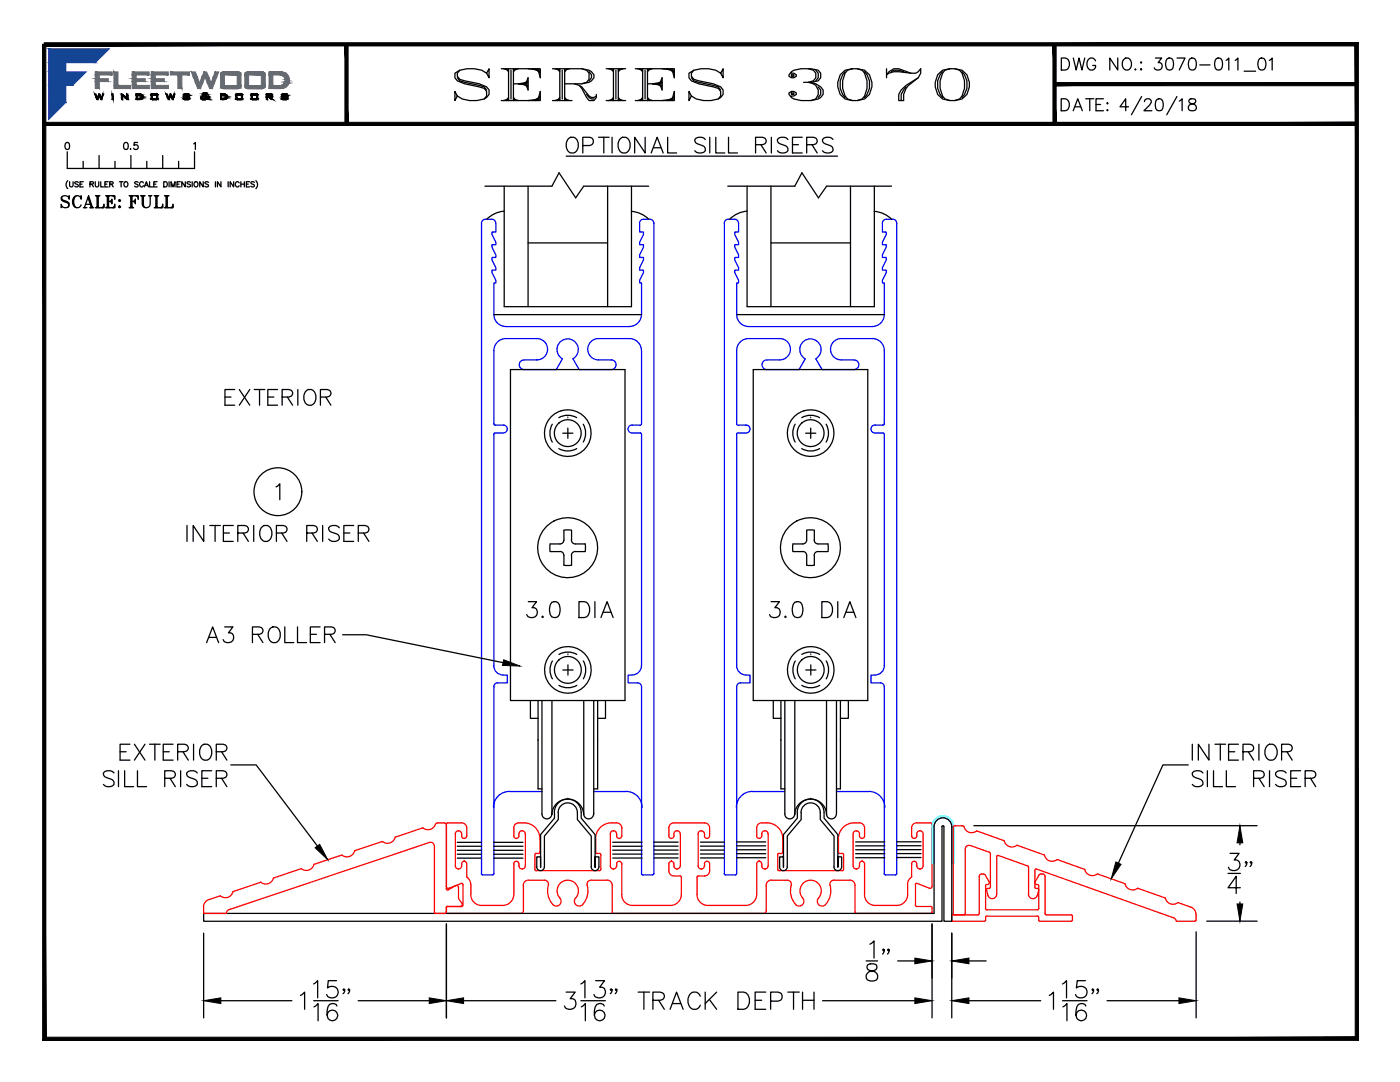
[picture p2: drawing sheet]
<svg xmlns="http://www.w3.org/2000/svg" width="279mm" height="216mm" viewBox="0 0 279 216" stroke-linecap="round" stroke-linejoin="round" font-family="sans-serif">
<!-- layer: GLASS-VINYL -->
<g fill="none" stroke="#000" stroke-width=".25">
<path d="M96.8 37.1h13.4l1.4-2.6 3.3 5 1.6-2.4h13M100.6 37.1v24.1h25.4v-24.1M105.4 37.1v24.1M121.3 37.1v24.1M145.2 37.1h13.4l1.4-2.6 3.3 5 1.7-2.4h12.9M149.1 37.1v24.1h25.4v-24.1M153.9 37.1v24.1M169.7 37.1v24.1M100.6 42.1a5.6 5.6 0 0 0-3.5 1.6M105.4 48.5h15.9M126 42.2l1.9 .4 1.6 1.1M149.1 42.1a5.6 5.6 0 0 0-3.5 1.6"/>
<path d="M153.9 48.5h15.8M174.5 42.2l1.8 .4 1.6 1.1M98.6 62.8h29.5M147.1 62.8h29.4"/>
</g>
<!-- layer: VENT -->
<g fill="none" stroke="#00f" stroke-width=".25">
<path d="M98.2 43.7a.79 .79 0 0 1 .7 .8l.1 1.8h-.8v.5l.8 1.5v.5h-.8v.5l.8 1.6v.5h-.8v.5l.8 1.5v.5h-.8v.5l.8 1.5v.6h-.4v6.3a2.37 2.37 0 0 0 2.3 2.3M98.2 43.8l-1.3-.1a.79 .79 0 0 0-.8 .8v129.8M127.7 44.6v1.7h.7v.5l-.7 1.5v.5h.7v.5l-.7 1.6v.5h.7v.5l-.7 1.5v.5h.7v.5l-.7 1.5v.6h.3v6.3a2.38 2.38 0 0 1-2.4 2.3l-24.6 .1M129.7 43.7a.79 .79 0 0 1 .8 .8v129.8l-.3 .3h-1.9l-.3-.3v-37.2a.8 .8 0 0 0-.8-.9M129.7 43.8l-1.3-.1a.79 .79 0 0 0-.8 .8M144.6 44.6v129.7M146.6 43.7a.79 .79 0 0 1 .8 .8v1.8h-.8v.5l.8 1.5v.5h-.8v.5l.8 1.6v.5h-.8v.5l.8 1.5v.5h-.8v.5l.8 1.5v.6h-.4v6.3a2.37 2.37 0 0 0 2.4 2.3M146.6 43.8l-1.3-.1a.79 .79 0 0 0-.8 .8M176.9 43.7a.79 .79 0 0 0-.8 .8v1.8h.8v.5l-.8 1.5v.5h.8v.5l-.8 1.6v.5h.8v.5l-.8 1.5v.5h.8v.5l-.8 1.5v.6h.4v6.3a2.39 2.39 0 0 1-2.4 2.3M176.9 43.8l1.3-.1a.79 .79 0 0 1 .8 .8v129.8l-.3 .3h-2l-.2-.3v-37.2a.8 .8 0 0 0-.8-.9M100.9 67.6a2.38 2.38 0 0 0-2.3 2.3v14.7M101 67.6h6.1a2.13 2.13 0 0 1 2.2 2.1 2.13 2.13 0 0 1-2.2 2.1h-2.5"/>
<path d="M104.6 71.8a.96 .96 0 0 0-1 1 .96 .96 0 0 0 1 .9M112.2 71.6a2.13 2.13 0 0 1-.5-3.2 2.13 2.13 0 0 1 3.2 0 2.13 2.13 0 0 1-.5 3.2M112.2 71.6l-1.2 2.1h-6.4M114.4 71.6l1.2 2.1h6.4a.96 .96 0 0 0 .9-.9 .96 .96 0 0 0-.9-1h-2.6a2.12 2.12 0 0 1-2.1-2.1 2.12 2.12 0 0 1 2.1-2.1h6.2a2.42 2.42 0 0 1 2.4 2.4v14.6l-.2 .2h-1.7a.79 .79 0 0 0-.8 .8 .79 .79 0 0 0 .8 .8h1.7M149.4 67.6a2.38 2.38 0 0 0-2.4 2.3v14.7M149.4 65.2h24.7M149.4 67.6h6.2a2.13 2.13 0 0 1 2.1 2.1 2.13 2.13 0 0 1-2.1 2.1h-2.5M153 71.8a.96 .96 0 0 0-.9 1 .96 .96 0 0 0 .9 .9M160.7 71.6a2.13 2.13 0 0 1-.6-3.2 2.13 2.13 0 0 1 3.3 0 2.13 2.13 0 0 1-.6 3.2M160.7 71.6l-1.2 2.1h-6.4M174.1 67.6a2.39 2.39 0 0 1 2.4 2.4v14.6l-.3 .2h-1.6a.79 .79 0 0 0-.8 .8 .79 .79 0 0 0 .8 .8h1.6M174.1 67.6h-6.2a2.13 2.13 0 0 0-2.2 2.1 2.13 2.13 0 0 0 2.2 2.1h2.6a.96 .96 0 0 1 .9 1 .96 .96 0 0 1-1 .9h-6.3l-1.3-2.1"/>
<path d="M98.5 84.6l.3 .2M98.6 86.7v46.2M98.8 86.4l-.3 .2M98.8 84.8h1.6a.79 .79 0 0 1 .8 .8 .79 .79 0 0 1-.8 .8h-1.6M127.8 86.4l.2 .2M128 86.7v46.1a1.83 1.83 0 0 1-1.8 1.9M147 84.6l.3 .2h1.6M147 86.7v46.1a1.83 1.83 0 0 0 1.8 1.9M147.3 86.4l-.3 .2M147.3 86.4h1.6M148.9 84.8a.79 .79 0 0 1 .8 .8 .79 .79 0 0 1-.8 .8M176.2 86.4l.3 .2"/>
<path d="M176.5 86.7v46.1a1.83 1.83 0 0 1-1.9 1.9M98.5 132.8a1.83 1.83 0 0 0 1.9 1.9M98.6 137.1v37.2l-.3 .3M100.4 134.7h.8v1.6h-1.8a.76 .76 0 0 0-.9 .7M126.2 134.7h-.8v1.6h1.9M148.9 134.7h.8v1.6l-1.9-.1a.79 .79 0 0 0-.8 .9v37.2l-.2 .3M174.7 134.7h-.9v1.6h1.9M96.1 174.3l.2 .3h2M144.5 174.3l.3 .3M144.8 174.6h2"/>
</g>
<!-- layer: SASH -->
<path d="M101.7 157.9a3.2 3.2 0 0 0-3.2 3.2M101.7 157.9h6.5M118.5 157.9h6.5M125 157.9a3.2 3.2 0 0 1 3.1 3.2M150.1 157.9a3.2 3.2 0 0 0-3.1 3.2M150.2 157.9h6.4M166.9 157.9h6.5M173.4 157.9a3.2 3.2 0 0 1 3.2 3.2" fill="none" stroke="#00f" stroke-width=".25"/>
<!-- layer: SEAL -->
<g fill="none" stroke="#000" stroke-width=".25">
<path d="M91.2 171.2h4.9M91.2 170.4h4.9M91.2 168.9h4.9M91.2 168.1h4.9M91.2 169.7h4.9M98.5 171.2h5.9M98.5 170.4h5.9M98.5 168.9h5.9M98.5 168.1h5.9M98.5 169.7h5.9M122.3 171.2h5.8M122.3 170.4h5.8"/>
<path d="M122.3 168.1h5.8M122.3 169.6h5.8M122.3 168.9h5.8M130.5 168h4.8M130.5 169.6h4.8M130.5 168.8h4.8M130.5 171.2h4.8M130.5 170.4h4.8M139.8 168h4.8M139.8 169.6h4.8M139.8 168.8h4.8M139.8 171.2h4.8"/>
<path d="M139.8 170.4h4.8M147 168.8h5.8M147 168h5.8M147 171.1h5.8M147 170.3h5.8M147 169.6h5.8M170.8 168.8h5.8M170.8 168h5.8M170.8 171.1h5.8M170.8 170.3h5.8M170.8 169.6h5.8M179 168h4.8"/>
<path d="M179 170.3h4.8M179 168.8h4.8M179 169.5h4.8M179 171.1h4.8"/>
</g>
<!-- layer: FRAME -->
<g fill="none" stroke="#f00" stroke-width=".25">
<path d="M89.1 176.9a.41 .41 0 0 0 .5 .3M89.1 164.5v12.4M89.3 164.2l-.2 .2M89.3 164.2h2.8M91.5 165.8a.61 .61 0 0 0-.6 .6v6.4a.64 .64 0 0 0 .6 .6 .64 .64 0 0 0 .6-.6l.1-.7 .4-.2M91.5 173.4h.1M91.5 165.8h.1M92 176.3h.3l.1 .2v4.1l-.3 .3M92.1 176.3l-2.5 .9M92.1 164.2a1.03 1.03 0 0 1 1 1M92.6 171.9h.3l.2 .5 .1 2.6M92.6 171.9h.1"/>
<path d="M92.6 167.3h.1M93.1 175l.5 .5 .4 1M93.2 165.2l-.1 1.6a.5 .5 0 0 1-.5 .5 .5 .5 0 0 1-.5-.5 .78 .78 0 0 0-.6-1M94 176.5v2M102.6 165.2l-.1 1.6 .3 .4 .2 .1M103 171.9l-.4 .2-.1 .3 .1 6a2.25 2.25 0 0 1-2.2 2.3h-4.3a2.17 2.17 0 0 1-2.1-2.2M103.1 171.9h.1M103.1 167.3h.1M103.1 171.9l.4 .2 .1 .3a.75 .75 0 0 0 .6 1M103.6 164.2a1.03 1.03 0 0 0-1.1 1M103.6 164.2a3.4 3.4 0 0 1 4.2 3.2v2.6l-.3 .3M104.2 165.8a.73 .73 0 0 0-.6 1l-.3 .4-.2 .1"/>
<path d="M104.2 173.4h.1M104.2 165.8h.1M104.2 165.8a.62 .62 0 0 1 .6 .6v6.4a.64 .64 0 0 1-.6 .6M104.4 176.6a1.03 1.03 0 0 1 1.1-1l3.4 .1 .5 .5v.4M104.5 176.7v5.1M107 170.3l-.2 .1-.1 3.1 .3 .2M107 170.3h.5M109.4 176.6a3.9 3.9 0 0 0 1.2 4.1 .96 .96 0 0 0 1.2-.3 .96 .96 0 0 0-.1-1.2M111.7 179.2a2.13 2.13 0 0 1 .1-3 2.13 2.13 0 0 1 3 0 2.13 2.13 0 0 1 .1 3M117.2 176.6a3.9 3.9 0 0 1-1.2 4.1 .96 .96 0 0 1-1.2-.3 .96 .96 0 0 1 .1-1.2M118.9 170l.1 .3h.8l.1 .2v3l-.1 .2h-12.8M118.9 167.4v2.6"/>
<path d="M121.2 175.6a1.03 1.03 0 0 1 1 1M121.2 175.6l-3.5 .1-.5 .5v.4M122.1 164.2a3.2 3.2 0 0 0-3.2 3.2M122.1 164.2h.1a1.5 1.5 0 0 1 1.7 .4l.2 .6M122.2 176.7v5.4l.2 .2h4h26l.5-.3v-.3v-5M122.4 165.8a.58 .58 0 0 0-.6 .6v6.4a.62 .62 0 0 0 .6 .6M122.4 173.4h.1M122.4 165.8h.1M122.4 165.8a.62 .62 0 0 1 .7 .6M123.1 172.8a.62 .62 0 0 1-.7 .6M123.1 166.8l.2 .4 .3 .1M123.1 166.4v.4"/>
<path d="M123.1 172.4v.4M123.6 171.9l-.5 .2v.3M123.6 171.9h.1M123.6 167.3h.1M123.6 171.9l.4 .2 .1 .3v6.1a2.17 2.17 0 0 0 2.1 2.2M124.1 165.2v1.6l-.3 .4-.2 .1M133.5 166.8v.2l.5 .3M133.5 173.8a1.03 1.03 0 0 0 1 1l1.4 .1 .1 2.7a2.42 2.42 0 0 1-2.2 3.1h-7.5M133.5 165.2v1.6M133.5 172.4v1.4M134 167.3h.1M134 171.9h.2l.3 .5"/>
<path d="M134 171.9l-.5 .2v.3M134 171.9h.1M134.5 166.8l-.3 .4-.2 .1M134.5 166.4v.4M134.5 172.4v.4M135.1 165.8a.62 .62 0 0 0-.6 .6M135.1 173.4h.1M135.1 165.8h.1M135.1 165.8a.62 .62 0 0 1 .7 .6v6.4a.65 .65 0 0 1-.7 .6 .65 .65 0 0 1-.6-.6M139.1 178.5a2.17 2.17 0 0 0 2.2 2.2M139.1 175v3.5M139.3 166.4v6.4"/>
<path d="M139.4 174.8l-.3 .2M139.9 165.8a.62 .62 0 0 0-.6 .6M140 173.4h.1M140 165.8h.1M140 165.8a.96 .96 0 0 1 .6 1.2 .51 .51 0 0 0 .6 .3 .51 .51 0 0 0 .4-.5M141.1 171.9l-.5 .2v.3a.72 .72 0 0 1-.1 .7 .72 .72 0 0 1-.8 .2l-.4-.5M141.1 171.9h.1M141.1 167.3h.1M141.1 171.9l.4 .2 .1 .3M141.6 165.2a1.03 1.03 0 0 0-1-1h-6.1a.98 .98 0 0 0-1 1M141.6 173.8a1.03 1.03 0 0 1-1 1h-1.2M141.6 165.2v1.6"/>
<path d="M141.6 172.4v1.4M151 166.8l.1 .2 .4 .3M151 172.4v6a2.24 2.24 0 0 1-2.1 2.3M151 165.2v1.6M151.5 167.3h.1M151.5 171.9h.3l.2 .5a.72 .72 0 0 0 .6 1M151.5 171.9l-.4 .2-.1 .3M151.5 171.9h.1M152.6 165.8a.73 .73 0 0 0-.6 1l-.2 .4-.3 .1M152.7 173.4h.1M152.7 165.8h.1M152.7 165.8a.62 .62 0 0 1 .6 .6"/>
<path d="M152.9 176.6a1.03 1.03 0 0 1 1-1l3.5 .1 .5 .5v.4M153 164.2a3.2 3.2 0 0 1 3.2 3.2v2.8l-.9 .1-.1 .2M153.1 164.2h-.5a1.16 1.16 0 0 0-1.6 1M153.3 172.8a.62 .62 0 0 1-.6 .6M153.3 166.4v6.4M155.2 170.6v2.9M157.9 176.6a4 4 0 0 0 .9 3.9M160.2 179.2a.96 .96 0 0 1-.1 1.4 .96 .96 0 0 1-1.3-.1M160.2 179.2a2.13 2.13 0 0 1 .1-3 2.13 2.13 0 0 1 3 0 2.13 2.13 0 0 1 .1 3M165.7 176.6a3.9 3.9 0 0 1-1.2 4.1 .96 .96 0 0 1-1.2-.3 .96 .96 0 0 1 .1-1.2M166.4 175.6l-.6 .4-.1 .6M166.4 175.6h3.2a.98 .98 0 0 1 1 1"/>
<path d="M167.3 170l.1 .3h.8l.2 .2v3l-.2 .2h-12.7l-.3-.2M167.3 167.4v2.6M170.3 166.4v6.4M170.5 164.2a3.2 3.2 0 0 0-3.2 3.2M170.5 164.2h.2a1.48 1.48 0 0 1 1.6 .4l.2 .6M170.6 176.7v5.3l.1 .2 15.1 .1 .2-.3v-.9M170.9 165.8a.62 .62 0 0 0-.6 .6M170.9 173.4h.1M170.9 165.8h.1M172 171.9l.5 .2v.3v6.1a2.17 2.17 0 0 0 2.2 2.2M172 171.9l-.4 .2-.1 .3a.76 .76 0 0 1-.6 1 .62 .62 0 0 1-.6-.6M172 171.9h.1"/>
<path d="M172 167.3h.1M172.5 165.2v1.6a.51 .51 0 0 1-.5 .5 .51 .51 0 0 1-.5-.5 .77 .77 0 0 0-.6-1M181.1 176.5a3.8 3.8 0 0 1-.6 3.5l-1 .6-.5 .1h-4.3M181.9 165.2a.99 .99 0 0 1 1.1-1h2.7l.3 .3v12.4a.39 .39 0 0 1-.5 .3l-2.5-.9h-.2l-.1 .2M181.9 175l-.5 .5-.3 1M181.9 165.2v1.6a.51 .51 0 0 0 .5 .5 .51 .51 0 0 0 .6-.5 .76 .76 0 0 1 .6-1M181.9 172.4v2.6M182.4 171.9l-.4 .2-.1 .3M182.5 171.9h.1M182.5 167.3h.1M182.5 171.9l.4 .2 .1 .3a.69 .69 0 0 0 .3 .9 .69 .69 0 0 0 .9-.3v-.2M182.7 176.5v4.1"/>
<path d="M183.6 173.4h.1M183.6 165.8h.1M183.6 165.8a.62 .62 0 0 1 .6 .6M184.2 166.4v6.4M190.2 165.2v17.1l.3 .3M190.6 164.8l-.3 .2-.1 .2M190.6 164.8h1.4M191.9 164.8l.5 .1a1.56 1.56 0 0 0 2.5 .9l5.5 2a1.57 1.57 0 0 0 2.6 .9l5.4 1.9M192.6 169.5a.78 .78 0 0 1 1.1-.8l3.9 1.5v6.8l-.1 .2-.5 .1-.1 .2 .3 1.2M192.6 169.5v12.8l-.2 .3M195.4 174.9v7.5l-.2 .2-5-.1-.2 .2-.1 .9 .2 .2h6.3l.3-.2v-.7l.3-.1h10l.3 .1v.7M195.9 174.4l-.4 .2-.1 .3"/>
<path d="M195.9 174.4h.3M196.2 174.4l.5 .2M196.7 174.7l.7 1.2a.39 .39 0 0 1-.4 .6M196.7 176.8v4.5M196.9 176.5l-.2 .2M197 176.5h.1M198.9 170.9l.1-.2h.3l5.9 2.2v5.5a.91 .91 0 0 0 .8 .9 .91 .91 0 0 0 1-.6l.3-1.2-.1-.2h-.4M198.9 171v7.4a.9 .9 0 0 1-.8 .9 .9 .9 0 0 1-1-.6M206.5 173.7l.1-.3h.3l27.3 9.7M206.5 177l.3 .3M206.5 173.7v3.3M206.6 175.9a.41 .41 0 0 0 0 .5 .41 .41 0 0 0 .4 .1"/>
<path d="M207 176.5l.3 .2M207.3 176.8v4.5M207.3 174.7l-.7 1.2M207.8 174.4l-.5 .2M207.8 174.4h.3M208.1 174.4l.4 .2 .1 .3v7.5l.2 .2h5M208.4 170.6a1.58 1.58 0 0 0 2.6 .9l5.5 2a1.57 1.57 0 0 0 2.5 .9l5.5 1.9a1.57 1.57 0 0 0 2.6 .9l5.5 2M232.6 179.2a1.58 1.58 0 0 0 2.5 .9M89.1 182l.2 .3M89.1 181.1v.9M89.3 180.9l-.2 .2M89.3 180.9h2.8"/>
<path d="M104.5 181.7l-.1 .3-.5 .3h-14.6M141.3 180.7h7.6M182.7 180.6l.3 .3h2.7l.3 .2M207.3 183.6l.2 .2h6.3M207.3 181.3l-.3 .2h-10.1l-.2-.2M213.8 182.5l.2 .3v.8l-.2 .2M235.1 180.1l2.5 .9a1.58 1.58 0 0 1 1.1 1.5M238.7 182.5v1.1l-.2 .2h-3.8v-.3l-.5-.4"/>
</g>
<!-- layer: HEM COVER -->
<path d="M186 165a2.17 2.17 0 0 1 2.2-2.2 2.17 2.17 0 0 1 2.1 2.2v7.3h-.4l.1-7.3M190 165a1.78 1.78 0 0 0-1.8-1.8 1.78 1.78 0 0 0-1.8 1.8v7.3h-.4v-7.3" fill="none" stroke="#0ff" stroke-width=".25"/>
<!-- layer: 0 -->
<g fill="none" stroke="#000" stroke-width=".25">
<path d="M101.9 73.7h22.8v66.1h-22.8zM150.3 73.7h22.9v66.1h-22.9zM110.2 84.6a3.6 3.6 0 0 0 0 3.6M111.5 83.3a3.6 3.6 0 0 1 3.6 0M111.5 89.5a3.6 3.6 0 0 0 3.6 0M112.3 86.4h2M113.3 85.4v2.1M116.4 84.6a3.6 3.6 0 0 1 0 3.6M158.7 84.6a3.6 3.6 0 0 0 0 3.6M160 83.3a3.6 3.6 0 0 1 3.6 0M160 89.5a3.6 3.6 0 0 0 3.6 0M160.8 86.4h2"/>
<path d="M161.8 85.4v2.1M164.9 84.6a3.6 3.6 0 0 1 0 3.6M111.8 110a.77 .77 0 0 1 .7 .8v2M112.5 105.8h1.6v2a.73 .73 0 0 0 .7 .7M112.5 105.8v2a.78 .78 0 0 1-.7 .7h-2l-.1 .8 .1 .7 2 .1M114.8 110a.73 .73 0 0 0-.7 .8v2h-1.6M114.8 108.5h2M114.8 110.1h2M116.8 108.5v1.5M160.2 110a.77 .77 0 0 1 .8 .8v2M161 105.8h1.5v2a.73 .73 0 0 0 .8 .7M161 105.8v2a.78 .78 0 0 1-.8 .7h-1.9l-.1 .8 .1 .7 1.9 .1"/>
<path d="M163.3 110a.73 .73 0 0 0-.8 .8v2h-1.5M163.3 108.5h1.9l.1 .8-.1 .7-1.9 .1M105.4 120.1h1.7l-.9 1.2a1.02 1.02 0 0 1 1.1 1.1 1.02 1.02 0 0 1-1.4 .8l-.5-.1-.3-.5M105.9 139.8v3.5h1.5M107.4 139.8v17.6h.8M108.2 139.8v22.6M108.3 122.9l-.2 .2 .2 .1 .2-.1M110.1 120.2a1.04 1.04 0 0 1 1.5 .5 2.58 2.58 0 0 1-.3 2.4 1.04 1.04 0 0 1-1.5-.5 2.71 2.71 0 0 1 .3-2.4zM110.2 139.8v22.7M110.2 131.9a3.6 3.6 0 0 0 0 3.6M111.5 130.6a3.6 3.6 0 0 1 3.6 0M111.5 136.8a3.6 3.6 0 0 0 3.6 0"/>
<path d="M112.3 133.7h2.1M113.3 132.7v2M115.5 120.1h1.1a1.74 1.74 0 0 1 .8 2.7l-.3 .3-.5 .1h-1.1zM116.4 131.9a3.6 3.6 0 0 1 0 3.6M116.5 139.8v22.7M118.5 139.8v22.6M118.7 120.1v3.1M119.3 139.8v17.6h-.8M119.9 123.2l1.3-3.1 1.2 3.1M120.4 122.2h1.5M120.8 139.8v3.5h-1.5M153.9 120.1h1.7l-1 1.2a1.02 1.02 0 0 1 1.1 1.1 1.02 1.02 0 0 1-1.4 .8l-.4-.1-.3-.5"/>
<path d="M154.3 139.8v3.5h1.6M155.8 139.8v17.6h.8M156.6 139.8v22.6M156.8 122.9l-.2 .2 .2 .1 .1-.1M158.6 120.2a1.02 1.02 0 0 1 1.5 .5 2.66 2.66 0 0 1-.3 2.4 1.05 1.05 0 0 1-1.5-.5 2.63 2.63 0 0 1 .3-2.4zM158.6 139.8v22.7M158.7 131.9a3.6 3.6 0 0 0 0 3.6M160 130.6a3.6 3.6 0 0 1 3.6 0M160 136.8a3.6 3.6 0 0 0 3.6 0M160.8 133.7h2M161.8 132.7v2M164 120.1h1.1a1.69 1.69 0 0 1 1.1 1.5 1.69 1.69 0 0 1-1.1 1.6h-1.1z"/>
<path d="M164.9 131.9a3.6 3.6 0 0 1 0 3.6M164.9 139.8v22.7M166.9 139.8v22.6M167.2 120.1v3.1M167.7 139.8v17.6h-.8M168.4 123.2l1.2-3.1 1.2 3.1M168.8 122.2h1.6M169.3 139.8v3.5h-1.6M108.2 162.4a.99 .99 0 0 0 .9 1 .99 .99 0 0 0 1-.9 3.2 3.2 0 0 1 3.4-3.1 3.2 3.2 0 0 1 3.1 3.4 .98 .98 0 0 0 1.1 .6 .98 .98 0 0 0 .8-1M110.6 162.1a2.68 2.68 0 0 1 2.7-2.7 2.68 2.68 0 0 1 2.7 2.7M110.7 162.1v1.2l-2.8 3.2v6.6v-2.1h-.8v2a.77 .77 0 0 0 .8 .7 .77 .77 0 0 0 .7-.7M111.4 162.1a1.92 1.92 0 0 1 1.9-1.9 1.92 1.92 0 0 1 1.9 1.9"/>
<path d="M111.4 162.1v1.4l-2.8 3.3v6.2M116 162.1v1.2l2.8 3.2v6.6v-2.1h.7v2a.78 .78 0 0 1-.8 .7 .78 .78 0 0 1-.7-.7v-6.2l-2.8-3.3v-1.4M156.6 162.4a.99 .99 0 0 0 1 1 .99 .99 0 0 0 1-.9 3.2 3.2 0 0 1 3.4-3.1 3.2 3.2 0 0 1 3 3.4 .98 .98 0 0 0 1.1 .6 .98 .98 0 0 0 .8-1M159.1 162.1a2.68 2.68 0 0 1 2.7-2.7 2.68 2.68 0 0 1 2.7 2.7M159.1 162.1v1.2l-2.7 3.2v6.6v-2.1h-.8v2M159.9 162.1a1.92 1.92 0 0 1 1.9-1.9 1.92 1.92 0 0 1 1.9 1.9M159.9 162.1v1.4l-2.8 3.3v6.2a.78 .78 0 0 1-.8 .7 .78 .78 0 0 1-.7-.7M164.5 162.1v1.2l2.7 3.2v6.6v-2.1h.8v2a.77 .77 0 0 1-.8 .7 .77 .77 0 0 1-.8-.7l.1-6.2-2.8-3.3v-1.4M40.6 186.2v16.9M44.1 199.7h14.2M60 198.6l.8-.6v3.4M62.6 196.3l.8-.6v3.4"/>
<path d="M62.6 199.7h4.9M67.2 195.7h-1.7l-.1 1.4a1.21 1.21 0 0 1 1.8 0 1.21 1.21 0 0 1-.2 1.8 1.21 1.21 0 0 1-1.8-.4M68.8 197.5l-.2 .1-.1-.1 .1-.2 .2 .2v.3l-.3 .5M69.8 197.5l-.2 .1-.2-.1 .2-.2 .2 .2v.3l-.4 .5M71.5 199.7h14.2M89.1 184.4v18.7M92.5 199.7h18.4M113 198h1.8l-1 1.3a1.06 1.06 0 0 1 1.2 .9 1.06 1.06 0 0 1-1 1.2 1.03 1.03 0 0 1-1.4-.7M115.9 196.3l.8-.6v3.4M115.9 199.7h4.9M118.9 195.7h1.7l-.9 1.3a1.06 1.06 0 0 1 1.1 1 1.06 1.06 0 0 1-1 1.1 1.03 1.03 0 0 1-1.3-.6M122.1 197.5l-.1 .1-.2-.1 .2-.2 .1 .2v.3l-.3 .5"/>
<path d="M123.1 197.5l-.2 .1-.1-.1 .1-.2 .2 .2v.3l-.3 .5M127.4 198h2.2M128.5 198v3.4M130.3 199.6h1.5l.4-.2a.76 .76 0 0 0 0-1.3l-.4-.1h-1.5v3.4M131.4 199.6l1.2 1.8M139.8 198.8a1.26 1.26 0 0 0-1.5-.8 1.26 1.26 0 0 0-1 1.3 1.58 1.58 0 0 0 1.6 2.1l.7-.5 .2-.3M140.7 198v3.4M141.6 199.4l1.4 2M143 198l-2.3 2.3M147.3 198h1.1a1.83 1.83 0 0 1 1.2 1.7 1.83 1.83 0 0 1-1.2 1.7h-1.1zM150.7 199.6h1.3M152.8 198h-2.1v3.4h2.1"/>
<path d="M153.8 199.8h1.5a.9 .9 0 0 0 .8-.9 .9 .9 0 0 0-.8-.9h-1.5v3.4M157.2 198h2.3M158.4 198v3.4M160.2 199.6h2.3M160.2 198v3.4M162.5 198v3.4M164.2 199.7h18.4M172.9 191.7h2.3M173.2 192.5a.69 .69 0 0 0 .3 1.1 1.4 1.4 0 0 1 1.7 1.5l-.2 .3a1.37 1.37 0 0 1-2.1-.3 1.14 1.14 0 0 1 1-1.3l.6-.2a.69 .69 0 0 0 .3-1.1l-.5-.2zM173.6 188.4l.8-.7v3.5M176.5 189.5l-.2 .2-.2-.2 .2-.1 .2 .1v.4l-.4 .5M177.4 189.5l-.1 .2-.2-.2 .2-.1a.67 .67 0 0 1-.2 1"/>
<path d="M179.2 191.7h3.4M186 184.4v18.7M189.9 186.2v16.9M193.4 199.7h14.3M193.4 191.7h3.4M209.4 198.6l.8-.6v3.4M212 196.3l.8-.6v3.4M212 199.7h4.9M216.6 195.7h-1.6l-.2 1.4a1.21 1.21 0 0 1 1.8 0 1.21 1.21 0 0 1-.2 1.8 1.21 1.21 0 0 1-1.8-.4M218.2 197.5l-.1 .1-.2-.1 .2-.2 .1 .2v.3l-.3 .5M219.2 197.5l-.1 .1-.2-.1 .2-.2a.64 .64 0 0 1-.2 1M220.9 199.7h14.4"/>
<path d="M238.7 185.9v17.2M62.7 200.9l.8-.6v3.4M67.2 200.7a.99 .99 0 0 0-1.4-.3 3.1 3.1 0 0 0-.4 2.8 1.06 1.06 0 0 0 1.8 .1 1.06 1.06 0 0 0-.5-1.7 1.06 1.06 0 0 0-1.4 .9M116 200.9l.8-.6v3.4M120.6 200.7a.99 .99 0 0 0-1-.5 .99 .99 0 0 0-.8 .7 2.44 2.44 0 0 0 .3 2.6 1.06 1.06 0 0 0 1.6-.5 1.06 1.06 0 0 0-.8-1.4 1.06 1.06 0 0 0-1.3 .9M133.7 201.4l1.3-3.4 1.3 3.4M134.2 200.3h1.6M212.1 200.9l.8-.6v3.4M216.7 200.7a.99 .99 0 0 0-1-.5 .99 .99 0 0 0-.8 .7 2.44 2.44 0 0 0 .3 2.6 1.06 1.06 0 0 0 1.6-.5 1.06 1.06 0 0 0-.8-1.4 1.06 1.06 0 0 0-1.3 .9"/>
<circle cx="113.3" cy="86.4" r="2.68"/>
<circle cx="113.3" cy="86.4" r="4.6"/>
<circle cx="161.8" cy="86.4" r="2.68"/>
<circle cx="161.8" cy="86.4" r="4.6"/>
<circle cx="113.3" cy="109.3" r="6"/>
<circle cx="161.7" cy="109.3" r="6"/>
<circle cx="113.3" cy="133.7" r="2.68"/>
<circle cx="113.3" cy="133.7" r="4.6"/>
<circle cx="161.8" cy="133.7" r="2.68"/>
<circle cx="161.8" cy="133.7" r="4.6"/>
</g>
<g fill="none" stroke="#000" stroke-width=".2">
<path d="M101.9 73.7h.1M124.7 73.7h.1M150.3 73.7h.1M173.2 73.7h.1M113.3 83.4h.1M161.8 83.4h.1M113.3 130.6h.1M161.8 130.6h.1M107.4 147.8h.1M113.3 159.5h.1M119.3 147.8h.1M155.8 147.8h.1"/>
<path d="M161.8 159.5h.1M167.7 147.8h.1M110.2 162.5h.1M118.5 162.4h.1M158.6 162.5h.1M166.9 162.4h.1"/>
</g>
<!-- layer: SILL-PAN -->
<path d="M40.6 182.3h145.8v-17.3a1.77 1.77 0 0 1 1.8-1.8 1.77 1.77 0 0 1 1.7 1.8v18.8h-1.5v-18.8l-.2-.2-.2 .2v18.8h-147.4z" fill="none" stroke="#000" stroke-width=".25"/>
<!-- layer: RISER -->
<g fill="none" stroke="#f00" stroke-width=".25">
<path d="M41.7 179.5a1.58 1.58 0 0 0-1.1 1.5M46.5 177.9a1.58 1.58 0 0 1-2.6 .9l-2.2 .7M54.6 175.2a1.58 1.58 0 0 1-2.6 .8l-5.5 1.9M62.7 172.5a1.58 1.58 0 0 1-2.6 .8l-5.5 1.9M68.2 170.6l-5.5 1.9M76.3 167.9l-5.5 1.8a1.58 1.58 0 0 1-2.6 .9M84.4 165.2l-5.5 1.8a1.58 1.58 0 0 1-2.6 .9M85.6 168.1a.79 .79 0 0 1 1.1 .7M85.7 168.1l-39.9 13.4M86.7 168.9v13.1M88.7 164.2l.2 .1 .2 .3M88.7 164.2h-1.4l-.3 .1a1.63 1.63 0 0 1-2.6 .9"/>
<path d="M89.1 164.6v12.7M90.9 176.7h.4l.2 .4M90.9 176.7l-1.4 .9h-.3l-.1-.3M91.5 177.1v2.2l.7 .9v.5l-.4 .2h-2.5M40.6 181v1.3h4.6M45.7 181.5a.79 .79 0 0 0-.5 .7M86.7 182l.2 .3M87 182.3h1.8M89.1 182l-.3 .3M89.1 181.1v.9M89.3 180.9l-.2 .2"/>
</g>
<!-- layer: TEXT -->
<g fill="none" stroke="#000" stroke-width=".25">
<path d="M113 31.2h54.2M113.3 27.8a1.16 1.16 0 0 1 1.3-.4 1.16 1.16 0 0 1 .8 1.2 1.38 1.38 0 0 1-.3 1.5 1.38 1.38 0 0 1-1.5 .3 1.95 1.95 0 0 1-.3-2.6zM116.3 29h1.4a.83 .83 0 0 0 .7-.8 .83 .83 0 0 0-.7-.8h-1.4v3.1M119.5 27.4h2.1M120.5 27.4v3.1M122.2 27.4v3.1M123.7 27.8a1.16 1.16 0 0 1 1.3-.4 1.16 1.16 0 0 1 .8 1.2 1.38 1.38 0 0 1-.3 1.5 1.38 1.38 0 0 1-1.5 .3 1.95 1.95 0 0 1-.3-2.6zM128.8 27.4v3.1l-2.1-3.1v3.1M130 30.5l1.1-3.1 1.3 3.1M130.4 29.5h1.5M133.2 27.4v3.1h1.8M140.8 27.8a1.39 1.39 0 0 0-2.1 0 .79 .79 0 0 0 .6 .9l.8 .3a.75 .75 0 0 1 .6 .6 .75 .75 0 0 1-.2 .8 1.45 1.45 0 0 1-1.8-.3"/>
<path d="M141.6 27.4v3.1M142.9 27.4v3.1h1.8M145.4 27.4v3.1h1.8M150.8 28.9h1.3l.5-.2a.69 .69 0 0 0 0-1.2l-.5-.1h-1.3v3.1M151.8 28.9l1.1 1.6M153.9 27.4v3.1M157.2 27.8a1.39 1.39 0 0 0-2.1 0 .79 .79 0 0 0 .6 .9l1 .3a.76 .76 0 0 1 .5 .6 .76 .76 0 0 1-.3 .8 1.45 1.45 0 0 1-1.8-.3M158.2 28.9h1.1M160.1 27.4h-1.9v3.1h1.9M161 28.9h1.3l.5-.2a.72 .72 0 0 0 0-1.2l-.5-.1h-1.3v3.1M162 28.9l1.1 1.6M166.2 27.8a1.39 1.39 0 0 0-2.1 0 .79 .79 0 0 0 .6 .9l.9 .3a.76 .76 0 0 1 .6 .6 .76 .76 0 0 1-.3 .8 1.45 1.45 0 0 1-1.8-.3"/>
<path d="M44.9 79.2h1.2M46.8 77.7h-1.9v3.2h1.9M47.8 77.7l2 3.2M49.8 77.7l-2 3.2M50.7 77.7h2.2M51.8 77.7v3.2M53.4 79.2h1.3M55.4 77.7h-2v3.2h2M56.3 79.2h1.3l.5-.1a.72 .72 0 0 0 0-1.2l-.5-.2h-1.3v3.2M57.3 79.2l1.1 1.7M59.4 77.7v3.2M61.2 77.9a1.2 1.2 0 0 1 1.8 1 1.38 1.38 0 0 1-.3 1.5 1.38 1.38 0 0 1-1.5 .3 1.91 1.91 0 0 1 0-2.8z"/>
<path d="M63.9 79.2h1.4l.4-.1a.72 .72 0 0 0 0-1.2l-.4-.2h-1.4v3.2M65 79.2l1 1.7M55.1 97.2l.7-.7v3.2M37.3 104.9v3.1M40.7 104.9v3.1l-2.2-3.1v3.1M41.9 104.9h2.1M42.9 104.9v3.1M44.6 106.4h1.2M46.5 104.9h-1.9v3.1h1.9M47.5 106.4h1.3l.5-.2a.74 .74 0 0 0 0-1.2l-.5-.1h-1.3v3.1M48.5 106.4l1.1 1.6M50.6 104.9v3.1"/>
<path d="M52.1 105.3a1.17 1.17 0 0 1 1.4-.4 1.17 1.17 0 0 1 .8 1.2 1.46 1.46 0 0 1-1.6 1.9 1.85 1.85 0 0 1-.6-2.7zM55.2 106.4h1.3l.5-.2a.74 .74 0 0 0 0-1.2l-.5-.1h-1.3v3.1M56.2 106.4l1.1 1.6M61.2 106.4h1.4l.4-.2a.74 .74 0 0 0 0-1.2l-.4-.1h-1.4v3.1M62.3 106.4l1 1.6M64.4 104.9v3.1M67.7 105.3a1.41 1.41 0 0 0-2.1 0 .79 .79 0 0 0 .6 .9l.9 .3a.77 .77 0 0 1 .6 .6 .77 .77 0 0 1-.3 .8 1.42 1.42 0 0 1-1.8-.3M68.6 106.4h1.2M70.6 104.9h-2v3.1h2M71.5 106.4h1.4l.4-.2a.72 .72 0 0 0 0-1.2l-.4-.1h-1.4v3.1M72.6 106.4l1 1.6M41.2 128.2l1.2-3.1 1.2 3.1"/>
<path d="M41.7 127.2h1.5M44.8 125.1h1.7l-.9 1.2a1.01 1.01 0 0 1 1 1.1 1.01 1.01 0 0 1-1.3 .8l-.5-.1-.3-.5M50.4 126.6h1.3l.5-.2a.72 .72 0 0 0 0-1.2l-.5-.1h-1.3v3.1M51.4 126.6l1.1 1.6M53.8 125.5a1.16 1.16 0 0 1 1.4-.4 1.16 1.16 0 0 1 .7 1.2 1.38 1.38 0 0 1-.3 1.5 1.38 1.38 0 0 1-1.5 .3 1.95 1.95 0 0 1-.3-2.6zM56.8 125.1v3.1h1.8M59.4 125.1v3.1h1.8M61.9 126.6h1.2M63.9 125.1h-2v3.1h2M64.8 126.6h1.3l.5-.2a.72 .72 0 0 0 0-1.2l-.5-.1h-1.3v3.1M65.8 126.6l1.1 1.6M68.4 126.7h4.7l27.3 5.5"/>
<path d="M22.8 154.2a1.41 1.41 0 0 0-2.2 0 .8 .8 0 0 0 .6 .9l.9 .4a.77 .77 0 0 1 .6 .5 .77 .77 0 0 1-.3 .8 1.45 1.45 0 0 1-1.8-.3M23.6 153.8v3.2M24 150h1.2M24.9 153.8v3.2h1.8M25.9 148.5h-1.9v3.2h1.9M26.8 148.5l2.1 3.2M27.4 153.8v3.2h1.9M28.9 148.5l-2.1 3.2M29.8 148.5h2.2M30.9 148.5v3.2M32.6 150h1.2M32.9 155.3h1.3l.5-.2a.74 .74 0 0 0 0-1.2l-.5-.1h-1.3v3.2"/>
<path d="M33.9 155.3l1.1 1.7M34.5 148.5h-1.9v3.2h1.9M35.5 150h1.3a.79 .79 0 0 0 .8-.9l-.3-.5-.5-.1h-1.3v3.2M36 153.8v3.2M36.5 150l1.1 1.7M38.6 148.5v3.2M39.4 154.2a1.41 1.41 0 0 0-2.1 0 .79 .79 0 0 0 .6 .9l.9 .4a.77 .77 0 0 1 .6 .5 .77 .77 0 0 1-.3 .8 1.49 1.49 0 0 1-1.8-.3M40.1 148.9a1.17 1.17 0 0 1 1.4-.4 1.17 1.17 0 0 1 .8 1.2 1.39 1.39 0 0 1-.3 1.5 1.39 1.39 0 0 1-1.6 .3 2.01 2.01 0 0 1-.3-2.6zM40.3 155.3h1.2M42.3 153.8h-2v3.2h2M43.2 150h1.3l.5-.1a.74 .74 0 0 0 0-1.3l-.5-.1h-1.3v3.2M43.2 155.3h1.3l.5-.2a.74 .74 0 0 0 0-1.2l-.5-.1h-1.3v3.2"/>
<path d="M44.2 150l1.1 1.7M44.2 155.3l1.1 1.7M46.1 152.6h5l12.3 16.2M237.1 152.6h-5l-8.9 19.6M238 148.5v3.2M240.1 154.2a1.41 1.41 0 0 0-2.1 0 .8 .8 0 0 0 .5 .9l1 .4a.77 .77 0 0 1 .5 .5 .77 .77 0 0 1-.3 .8 1.45 1.45 0 0 1-1.7-.3M241 153.8v3.2M241.3 148.5v3.2l-2.1-3.2v3.2M242.2 153.8v3.2h1.8M242.5 148.5h2.1M243.5 148.5v3.2M244.7 153.8v3.2h1.9"/>
<path d="M245.2 150h1.2M247.2 148.5h-2v3.2h2M248.1 150h1.3l.5-.1a.74 .74 0 0 0 0-1.3l-.5-.1h-1.3v3.2M249.1 150l1.1 1.7M250.2 155.3h1.3l.5-.2a.74 .74 0 0 0 0-1.2l-.5-.1h-1.3v3.2M251.2 148.5v3.2M251.2 155.3l1.1 1.7M252.8 148.9a1.08 1.08 0 0 1 1-.4 1.08 1.08 0 0 1 .9 .8 1.81 1.81 0 0 1-.7 2.4 1.53 1.53 0 0 1-1.5-.8 1.53 1.53 0 0 1 .1-1.6zM253.4 153.8v3.2M255.8 150h1.3l.5-.1a.74 .74 0 0 0 0-1.3l-.5-.1h-1.3v3.2M256.7 154.2a1.41 1.41 0 0 0-2.1 0 .79 .79 0 0 0 .6 .9l.9 .4a.77 .77 0 0 1 .6 .5 .77 .77 0 0 1-.3 .8 1.49 1.49 0 0 1-1.8-.3M256.8 150l1.1 1.7"/>
<path d="M257.6 155.3h1.2M259.6 153.8h-2v3.2h2M260.5 155.3h1.3l.5-.2a.74 .74 0 0 0 0-1.2l-.5-.1h-1.3v3.2M261.5 155.3l1.1 1.7M194.3 164.8h56.6M245.1 174.3h2.4M245.5 170.3h1.8l-1 1.3a1.1 1.1 0 0 1 1.2 1.3 1.1 1.1 0 0 1-1.5 .8l-.5-.2-.3-.4M247.5 168.2v.4M247.5 180v.4M247.5 177.1h-2.4l1.6-2.2v3.4M248.8 172.1l-.1 .1-.2-.1 .2-.2 .1 .2v.3l-.3 .5M249.8 172.1l-.1 .1-.2-.1 .2-.2a.67 .67 0 0 1-.2 1"/>
<path d="M240.8 183.8h10.1"/>
<circle cx="55.5" cy="98.1" r="4.8"/>
</g>
<path d="M100.5 131.7l3.3 1.2-3.5-.1zM62.9 169.2l.9-.7 1.6 3.1zM222.7 172l1 .5-1.9 2.8zM247.5 164.8l.5 3.4h-1.1zM246.9 180.4h1.1l-.5 3.4z" fill="#000" stroke="#000" stroke-width=".2"/>
<!-- layer: DIM -->
<g fill="none" stroke="#000" stroke-width=".25">
<path d="M91.3 15.5l.5 .6 4.8 1.2 .5 .7M91.8 14l-.5 .6v.6l.5 .6 3.9 .9 1.4 .6 .5 .7v.8l-.5 .7a5.7 5.7 0 0 1-5.8-.3l-.5-1v1.9l.5-.9M97.1 14.6l.5-.9v1.8l-.5-.9a5.8 5.8 0 0 0-6.3 0v.9l.5 .6 1.4 .6 3.9 .9 .5 .6v1l-.5 .5M100 13.7h7.8v1.8l-.5-1.8M100.5 13.7l1 .3M101 13.7l.5 .6M101.5 13.7v6.4M101.5 19.7l-1 .4M101.5 19.5l-.5 .6M102 14v5.7M102.5 13.7v6.4M102.5 16.7h2.9"/>
<path d="M102.5 19.5l.5 .6M102.5 19.7l.9 .4M103 13.7l-.5 .6M103.4 13.7l-.9 .3M105.4 15.5v2.5l-.5-1.3zM105.4 16.1l-1 .6 1 .6M105.4 16.4l-2 .3 2 .3M105.4 13.7l2.4 .3M106.4 13.7l1.4 .6M106.8 13.7l1 .9M107.8 19.2l-1 .9M107.8 19.5l-1.4 .6"/>
<path d="M107.8 19.7l-2.4 .4M110.3 13.7h5.8l1.5 .3 .4 .3 .5 .6v.6l-.5 .6-.4 .3-1.5 .3h-3.4M110.7 13.7l1 .3M111.2 13.7l.5 .6M111.7 13.7v6.4M111.7 19.7l-1 .4M111.7 19.5l-.5 .6M112.2 14v5.7M112.7 13.7v6.4M112.7 19.5l.5 .6M112.7 19.7l1 .4M113.2 13.7l-.5 .6"/>
<path d="M113.7 13.7l-1 .3M114.6 16.7l1 .3 2 3.1h.9l.5-.6v-.7M115.6 17l.5 .3 1.5 1.9 .4 .3h.5l.5-.3M116.1 13.7l1 .3 .5 .6v1.2l-.5 .6-1 .3M117.1 18.8l.5 .7 .4 .2h.5M117.6 14.3l.4 .6v.6l-.4 .6M121 13.7h3.9M121.5 13.7l.9 .3M121.9 13.7l.5 .6M122.4 13.7v6.4M122.4 19.7l-.9 .4M122.4 19.5l-.5 .6"/>
<path d="M122.9 14v5.7M123.4 13.7v6.4M123.4 19.5l.5 .6M123.4 19.7l1 .4M123.9 13.7l-.5 .6M124.4 13.7l-1 .3M126.8 13.7h7.8v1.8l-.5-1.8M127.3 13.7l.9 .3M127.8 13.7l.4 .6M128.2 13.7v6.4M128.2 19.7l-.9 .4M128.2 19.5l-.4 .6"/>
<path d="M128.7 14v5.7M129.2 16.7h2.9M129.2 13.7v6.4M129.2 19.5l.5 .6M129.2 19.7l1 .4M129.7 13.7l-.5 .6M130.2 13.7l-1 .3M132.1 15.5v2.5l-.4-1.3zM132.1 16.1l-.9 .6 .9 .6M132.1 16.4l-1.9 .3 1.9 .3M132.1 13.7l2.5 .3M133.1 13.7l1.5 .6"/>
<path d="M133.6 13.7l1 .9M134.6 19.2l-1 .9M134.6 19.5l-1.5 .6M134.6 19.7l-2.5 .4M138 15.5l.5 .6 4.8 1.2 .5 .7M138.5 14l-.5 .6v.6l.5 .6 3.9 .9 1.4 .6 .5 .7v.8l-.5 .7a5.7 5.7 0 0 1-5.8-.3l-.5-1v1.9l.5-.9M143.8 14.6l.5-.9v1.8l-.5-.9a5.8 5.8 0 0 0-6.3 0v.9l.5 .6 1.4 .6 3.9 .9 .5 .6v1l-.5 .5M157.9 14.9h.5v.3h-.5zM157.9 14.6h.5l.5 .3v.3l-.5 .3h-.5l-.4-.3v-.3l.4-.6a7.2 7.2 0 0 1 5.4-.3l.5 .6v.9l-.5 .6-1.5 .3M157.9 18.5h.5v.3h-.5zM160.4 16.4a3.8 3.8 0 0 1 3.9 1.6v.8l-.5 .7a6.6 6.6 0 0 1-5.9 0l-.4-.7v-.3l.4-.3h.5l.5 .3v.3l-.5 .4h-.5M161.4 13.7l.9 .3 .5 .6v.9l-.5 .6-.9 .3a1.97 1.97 0 0 1 1.8 1.2 1.97 1.97 0 0 1-.4 2.1l-1 .4"/>
<path d="M162.8 14l.5 .6v.9l-.5 .6M163.3 17.3l.5 .7v.8l-.5 .7M167.7 14.9l1-.9 1.4-.3h1a2.94 2.94 0 0 1 2.9 3.6l-.5 1.5-1 .9-1.4 .4h-1a2.97 2.97 0 0 1-2.9-3.7zM168.7 14.3a3.7 3.7 0 0 0 0 5.2M170.1 13.7l-1 .3a4.5 4.5 0 0 0 0 5.7l1 .4M171.1 13.7l1 .3a4.5 4.5 0 0 1 0 5.7l-1 .4M172.5 14.3a3.7 3.7 0 0 1 0 5.2M176.9 13.7v1.8M177.9 14.3l.5-.3h1l.9 .3M180.8 17.3l-.9 1.5v1.3M181.8 14.6l-3.4-.3-1 .3-.5 .3 .5-.6 1-.6h1l2.4 .9h1l.5-.3 .4-.6v.9l-.4 .9-2 1.5-.5 .6-.5 1.2v1.3h-.9v-1.3l.5-.8 .9-1 2.5-1.5M187.1 14.9l1-.9 1.5-.3h.9a2.94 2.94 0 0 1 3 3.6l-.5 1.5-1 .9-1.5 .4h-.9a2.97 2.97 0 0 1-3-3.7z"/>
<path d="M188.1 14.3a3.7 3.7 0 0 0 0 5.2M189.6 13.7l-1 .3a4.5 4.5 0 0 0 0 5.7l1 .4M190.5 13.7l1 .3a4.5 4.5 0 0 1 0 5.7l-1 .4M192 14.3a3.7 3.7 0 0 1 0 5.2M210.5 8.8v15.9M210.5 16.8h60.3M211.8 19.7h.8a1.27 1.27 0 0 1 .8 1.2 1.27 1.27 0 0 1-.8 1.2h-.8zM211.8 11.6h.8a1.27 1.27 0 0 1 .9 1.2 1.27 1.27 0 0 1-.9 1.2h-.8zM214.2 11.6l.6 2.4 .5-2.4 .6 2.4 .6-2.4M216.7 19.7h1.6M217.5 19.7v2.4M218.6 12.2a.88 .88 0 0 0-1-.6 .88 .88 0 0 0-.7 .9 1.06 1.06 0 0 0 .3 1.1 1.06 1.06 0 0 0 1.1 .3l.3-.5v-.3h-.5"/>
<path d="M220.2 19.7h-1.5v2.4h1.5M223.1 11.6v2.4l-1.6-2.4v2.4M224.2 11.9a.88 .88 0 0 1 1-.3 .88 .88 0 0 1 .6 .9 1.05 1.05 0 0 1-.2 1.1 1.05 1.05 0 0 1-1.2 .3 1.48 1.48 0 0 1-.2-2zM226.6 13.7l-.1 .2 .1 .1 .1-.1M227.6 12.5l.1-.1 .2 .1-.2 .1zM227.7 13.7l.2 .2-.2 .1-.1-.1zM227.8 19.3l-2 3.6M230.6 11.6h1.2l-.7 .9a.77 .77 0 0 1 .9 .9 .77 .77 0 0 1-1.1 .6l-.3-.1-.2-.4M230.9 19.8a.76 .76 0 0 1 1.1 .4 2.02 2.02 0 0 1-.2 1.8 .8 .8 0 0 1-1.1-.3 2.02 2.02 0 0 1 .2-1.9zM233 11.7a.76 .76 0 0 1 1.1 .3 2.02 2.02 0 0 1-.2 1.9 .77 .77 0 0 1-1.2-.4 1.93 1.93 0 0 1 .3-1.8zM234.9 19.3l-2.1 3.6M234.9 11.6h1.6l-1.2 2.4"/>
<path d="M237.4 19.8a.48 .48 0 0 0 .2 .8 .99 .99 0 0 1 1.2 1.1 .83 .83 0 0 1-1 .4 .83 .83 0 0 1-.6-.8 1.09 1.09 0 0 1 1.1-.7 .48 .48 0 0 0 .2-.8l-.3-.1zM237.5 11.7a.76 .76 0 0 1 1.1 .3 2.02 2.02 0 0 1-.2 1.9 .8 .8 0 0 1-1.1-.4 2.02 2.02 0 0 1 .2-1.8zM239.4 13h2.1M242.7 11.7a.76 .76 0 0 1 1.2 .3 2.02 2.02 0 0 1-.3 1.9 .77 .77 0 0 1-1.1-.4 1.93 1.93 0 0 1 .2-1.8zM244.7 12l.5-.4v2.4M246.5 12l.6-.4v2.4M248.3 14.2h2.3M251.4 11.7a.76 .76 0 0 1 1.1 .3 1.86 1.86 0 0 1-.2 1.9 .78 .78 0 0 1-1.1-.4 1.93 1.93 0 0 1 .2-1.8zM253.3 12l.6-.4v2.4M8.8 24.7h262M12.3 39.8a1.71 1.71 0 0 0 1.3 .6l.1 .2M12.4 39.2a.46 .46 0 0 0 .3 .8l1 .4a.74 .74 0 0 1-.2 1 .74 .74 0 0 1-.9-.1l-.4-.5v.6l.1-.3"/>
<path d="M13.2 28.5a.44 .44 0 0 1 .6 .2l.1 .3a.63 .63 0 0 1-.4 .8h-.1a.88 .88 0 0 1-.2-1.3zM13.4 30.3v3.3h25.4v-3.3M13.5 36a1.09 1.09 0 0 0 0 1.6M13.7 39.4l.1-.3v.7a.89 .89 0 0 0-.7-.7 .89 .89 0 0 0-.9 .3v.4a1.88 1.88 0 0 0 1.4 .7l.1 .3-.1 .5M13.9 36.3v.8l.3 .2h.2l.2-.3v-.7M14.8 39.4a1.55 1.55 0 0 0 0 1.7M15.3 39.1a1.49 1.49 0 0 0 0 2.3M15.6 36.4l-.2-.1-.5 .1 .1 .2 .6 .4-.2 .3-.5-.2M16 36.7h.4M16.1 39.4l.1-.3v.7a.87 .87 0 0 0-1-.7 .87 .87 0 0 0-.7 .9 1.06 1.06 0 0 0 .2 1.1 1.06 1.06 0 0 0 1.2 .2l.3-.4M16.6 32.2v1.4M16.6 36.3h-.6v1h.6"/>
<path d="M17.6 39.4l.6 2M17.7 39.4l.7 2M18 36.7h.6v-.4h-.6v1M18.3 36.7l.4 .6M19 36.3l.1 .8 .2 .2h.3l.1-.3v-.7M19 39.1h.9M19.2 39.1l.2 .1M19.3 39.1l.1 .2M19.4 39.1v2.3M19.5 39.2v2.1M19.6 39.1v2.3M19.7 39.1l-.1 .2"/>
<path d="M19.8 31v2.6M19.8 39.1l-.2 .1M20.1 36.3v1h.6M20.9 36.7h.4M21.1 39.1h1.8v.7l-.1-.7M21.2 39.1l.2 .1M21.3 39.1l.1 .2M21.4 39.1v2.3M21.5 39.2v2.1M21.6 36.3h-.7v1h.7M21.7 39.1v2.3M21.8 39.1l-.1 .2"/>
<path d="M21.9 36.7h.6v-.4h-.6v1M21.9 39.1l-.2 .1M22.2 36.7l.4 .6M22.3 39.8v.8l-.1-.4zM22.3 40l-.2 .2 .2 .2M22.3 39.1l.6 .1M22.6 39.1l.3 .2M22.7 39.1l.2 .3M22.9 32.2v1.4M23.7 40l.2-.1 .1 .2-.2 .1zM23.8 40l.1 .1zM23.8 36.3h.7"/>
<path d="M24.2 36.3v1M24.8 36.4l.1-.1a.47 .47 0 0 1 .6 .5 .47 .47 0 0 1-.7 .3l-.1-.2zM24.9 28.5a.45 .45 0 0 1 .6 .2l.1 .3a.62 .62 0 0 1-.4 .8h-.1a.88 .88 0 0 1-.2-1.3zM25.8 39.1h1.8v.7l-.1-.7M25.9 39.1l.2 .1M26 39.1l.1 .2M26.1 29.7v.1M26.1 39.1v2.3M26.1 31v2.6M26.2 39.2v2.1M26.3 39.1v2.3M26.5 39.1l-.2 .2"/>
<path d="M26.6 39.1l-.3 .1M27 39.8v.8l-.1-.4zM27 40l-.2 .2 .2 .2M27 39.1l.6 .1M27.2 39.1l.4 .2M27.4 39.1l.2 .3M27.5 28.4h-.7l-.1 .6a.49 .49 0 0 1 .8 0 .49 .49 0 0 1-.1 .7 .49 .49 0 0 1-.7-.1M27.6 36.4l-.3-.1-.4 .1 .1 .2 .5 .3v.4h-.4l-.2-.2M28 39.1h1M28.2 39.1l.2 .1M28.3 39.1l.1 .2M28.4 39.1v1.7a.8 .8 0 0 0 .8 .7 .8 .8 0 0 0 .8-.7v-1.6"/>
<path d="M28.5 39.2v1.7l.1 .2M28.6 39.1v1.8l.1 .3 .4 .2M28.6 36.5a.4 .4 0 0 0-.4-.2 .4 .4 0 0 0-.3 .3v.3a.39 .39 0 0 0 .3 .4 .39 .39 0 0 0 .4-.3M28.7 39.1l-.1 .2M28.8 37.3l.4-1 .4 1M28.8 39.1l-.2 .1M29 37h.5M29.3 32.2v1.4M29.6 39.1h.7M29.7 39.1l.3 .1 .2-.1M29.8 36.3v1h.7M30.7 36.7h.4"/>
<path d="M30.8 39.1h.9M30.9 39.1l.2 .1M31 39.1l.1 .2M31.1 39.1v2.3M31.2 39.2v2.1M31.3 39.1v2.3M31.4 36.3h-.7v1h.7M31.5 39.1l-.2 .2M31.6 39.1l-.3 .1M32.5 31v2.6M32.7 36.3h.3a.56 .56 0 0 1 .4 .5 .56 .56 0 0 1-.4 .5h-.3zM32.8 39.1h.9"/>
<path d="M32.9 39.1l.2 .1M33 39.1l.1 .2M33.1 39.1v2.3M33.3 39.2v2.1M33.4 39.1v2.3M33.5 39.1l-.1 .2M33.6 39.1l-.2 .1M33.7 36.3v1M34.1 37.3v-1l.4 1 .4-1v1M35.3 36.7h.4M35.6 32.2v1.4M36 36.3h-.7v1h.7"/>
<path d="M37 36.3v1l-.7-1v1M38 36.4l-.2-.1-.5 .1 .1 .2 .6 .4-.2 .3-.5-.2M38.4 36.3v1M38.7 28.7l.3-.3v1.4M38.9 36.3a.49 .49 0 0 1 .6 .5 .49 .49 0 0 1-.6 .5l-.2-.4zM40.6 36.3v1l-.7-1v1M41.6 36.4l-.3-.1-.4 .1 .1 .2 .6 .3-.1 .4h-.3l-.3-.2M43 36.3v1M44.1 36.3v1l-.7-1v1M45.5 36.3v1M46.6 36.3v1l-.7-1v1M47.7 36.5a.38 .38 0 0 0-.4-.2 .38 .38 0 0 0-.3 .3v.3a.38 .38 0 0 0 .3 .4 .38 .38 0 0 0 .4-.3"/>
<path d="M48.1 36.7h.7M48.1 36.3v1M48.8 36.3v1M49.2 36.7h.4M49.8 36.3h-.6v1h.6M50.8 36.4l-.3-.1-.4 .1v.2l.7 .4-.3 .3-.4-.2M51.1 36a1.09 1.09 0 0 1 0 1.6M100 20.1h7.8v-1.9l-.5 1.9M110.3 20.1h3.9M121 20.1h3.9M126.8 20.1h7.8v-1.9l-.5 1.9M214.2 22.1l.9-2.4 .9 2.4"/>
<path d="M214.5 21.3h1.2M218.7 20.8h.9M220.9 20.6l.1-.1 .1 .1-.1 .1zM220.9 22l.1-.1 .1 .1-.1 .1zM225.2 21.3h-1.7l1.2-1.6v2.4M228.4 20.3l.1-.4a.75 .75 0 0 1 1.2 0 .77 .77 0 0 1-.3 1.1l-1.1 1.1h1.6M235.3 20.2l.6-.5v2.4M16.6 41.4h.7M16.8 41.4l.1-.1 .2 .1M16.9 41.3l.8-2.2 .8 2.3M17.1 40.8h1M17.9 41.4h.8"/>
<path d="M18.2 41.3l-.2 .1M18.2 41.2l-.1 .2M18.4 41.2l.2 .2M19 41.4h1.7v-.6l-.1 .6M19.4 41.3l-.2 .1M19.4 41.2l-.1 .2M19.6 41.2l.1 .2M19.6 41.3l.2 .1M20.7 41.1l-.2 .3M20.7 41.2l-.3 .2M20.7 41.3l-.5 .1M21.1 41.4h1.8v-.6l-.1 .6"/>
<path d="M21.4 41.3l-.2 .1M21.4 41.2l-.1 .2M21.7 40.2h.6M21.7 41.2l.1 .2M21.7 41.3l.2 .1M22.3 40.1l-.4 .1 .4 .1M22.9 41.1l-.2 .3M22.9 41.2l-.3 .2M22.9 41.3l-.6 .1M23.7 41.2l.2-.1 .1 .2-.2 .1zM23.8 41.2l.1 .1zM25.8 41.4h.9"/>
<path d="M26.1 41.3l-.2 .1M26.1 41.2l-.1 .2M26.3 40.2h.7M26.3 41.2l.2 .2M26.3 41.3l.3 .1M27 40.1l-.4 .1 .4 .1M30.8 41.4h1.7v-.6l-.1 .6M31.1 41.3l-.2 .1M31.1 41.2l-.1 .2M31.3 41.2l.2 .2M31.3 41.3l.3 .1M32.5 41.1l-.3 .3"/>
<path d="M32.5 41.2l-.4 .2M32.5 41.3l-.6 .1M32.8 41.4h1.7v-.6l-.1 .6M33.1 41.3l-.2 .1M33.1 41.2l-.1 .2M33.4 41.2l.1 .2M33.4 41.3l.2 .1M34.5 41.1l-.2 .3M34.5 41.2l-.3 .2M34.5 41.3l-.5 .1"/>
</g>
<g fill="#000" stroke="#000" stroke-width=".2">
<path d="M28 19.7h.4zM28 19h.4zM28 19.6h.4zM36.6 19.6l.2-.1zM37.6 19h.2zM40.3 19.9h.8zM40.5 18.6h.8zM40.6 18.6h.7zM41.1 18.9h.3zM41.5 19.2l.1-.1 .1 .1zM44.8 19h.4zM44.9 19.6h.3z"/>
<path d="M56.4 18.8h.8zM56.2 19.6l.2-.1zM57.2 19h.2z"/>
<path d="M8.8 8.5v.7l262.3-.7zM8.8 9.2l262.3-.7-.6 .7zM270.5 9.2l.6 198.4v-199.1zM270.5 9.2l.6 198.4-.6-.6zM8.5 207.6h262.6l-.6-.6zM9.1 207h261.4l-262 .6zM8.5 8.8v198.8l.6-.6zM8.5 8.8h.6v198.2z"/>
<path d="M18.9 18.8l.5 .7-.2-.7zM18.9 18.8l.5 .7h-.2z"/>
<path d="M19.2 19.5l.3 .4 .2-.4zM19.2 19.5l.3 .4h-.2z"/>
<path d="M19.6 19.1l.1 .4 .1-.4zM19.6 19.1l.1 .4h-.3z"/>
<path d="M19.8 18.8l.3 .3-.2-.3zM19.8 18.8l.3 .3h-.5z"/>
<path d="M19.8 19.1l.4 .4-.1-.4zM19.8 19.1l.4 .4h-.2z"/>
<path d="M20 19.5l.3 .4 .1-.4zM20 19.5l.3 .4h-.2z"/>
<path d="M20.5 18.8l-.1 .7 .3-.7zM20.5 18.8l-.1 .7h-.2z"/>
<path d="M22.4 18.8l.2 1.1v-1.1zM22.4 18.8l.2 1.1h-.2z"/>
<path d="M22.4 19.9h.2zM22.4 19.9h.2z"/>
<path d="M24.2 18.8l.6 .3zM24.2 18.8l.6 .3h-.6z"/>
<path d="M24.2 19.1l.3 .4v-.4zM24.2 19.1l.3 .4h-.3z"/>
<path d="M24.2 19.5l.3 .4v-.4zM24.2 19.5l.3 .4h-.3z"/>
<path d="M24.5 19.1l.8 .4-.5-.4zM24.5 19.1l.8 .4h-.4z"/>
<path d="M25.3 18.8l.2 .3v-.3zM25.3 18.8l.2 .3h-.2z"/>
<path d="M25.3 19.1l.2 .4v-.4zM25.3 19.1l.2 .4h-.2z"/>
<path d="M24.9 19.5l.6 .4v-.4zM24.9 19.5l.6 .4z"/>
<path d="M27.2 19l.2 .7v-.7zM27.2 19l.2 .7h-.2z"/>
<path d="M27.2 18.8h.9zM27.2 18.8h.9z"/>
<path d="M27.2 18.8h1zM27.2 18.8h1z"/>
<path d="M27.2 19.9h.9zM27.2 19.9h.8z"/>
<path d="M27.2 18.8h1zM27.2 18.8h1z"/>
<path d="M27.2 19.8h1zM27.2 19.8l.9 .1z"/>
<path d="M27.2 18.8l1.1 .1zM27.2 18.8l1.1 .1z"/>
<path d="M27.2 19.8h1zM27.2 19.8h1z"/>
<path d="M27.2 18.9l1.2 .1zM27.2 18.9l1.2 .1z"/>
<path d="M27.2 19.7h1.1zM27.2 19.7l1 .1z"/>
<path d="M27.9 19h.5zM27.9 19h.5z"/>
<path d="M28 19h.4zM28 19h.4zM28 19h.4z"/>
<path d="M27.2 19.7h1.2zM27.2 19.7h1.1z"/>
<path d="M28 19h.4zM28 19h.4z"/>
<path d="M28 19.6h.4zM28 19.7h.4zM27.9 19.7h.5z"/>
<path d="M28.1 19l.4 .1zM28.1 19l.4 .1z"/>
<path d="M28.1 19.6h.3zM28 19.6h.4zM28 19.6h.4z"/>
<path d="M28.1 19.1h.4zM28.1 19.1h.4z"/>
<path d="M28.1 19.1h.4zM28.1 19.1h.4z"/>
<path d="M28.1 19.6h.4zM28.1 19.6h.4z"/>
<path d="M28.1 19.6h.4zM28.1 19.6h.3z"/>
<path d="M28.2 19.1l.3 .1zM28.2 19.1l.3 .1zM28.2 19.2h.3zM28.2 19.2h.3z"/>
<path d="M28.2 19.5h.3zM28.1 19.6h.4z"/>
<path d="M28.2 19.2h.3zM28.2 19.2h.3z"/>
<path d="M28.2 19.2l.3 .1zM28.2 19.2l.3 .1z"/>
<path d="M28.2 19.4l.3 .1zM28.2 19.4l.3 .1zM28.2 19.5h.3zM28.2 19.5h.3z"/>
<path d="M28.2 19.5h.3zM28.2 19.5h.3z"/>
<path d="M28.2 19.3h.3zM28.2 19.3h.3z"/>
<path d="M28.2 19.3h.3zM28.2 19.3h.3z"/>
<path d="M28.2 19.3l.3 .1zM28.2 19.3l.3 .1z"/>
<path d="M28.2 19.4h.3zM28.2 19.4h.3z"/>
<path d="M30.1 19l.3 .7v-.7zM30.1 19l.3 .7h-.3z"/>
<path d="M30.4 18.8h.9zM30.3 18.8h1z"/>
<path d="M30.3 18.8h1.1zM30.3 18.8h1.1z"/>
<path d="M30.3 19.9h1zM30.3 19.9h1z"/>
<path d="M30.3 18.8h1.1zM30.3 18.8h1.1z"/>
<path d="M30.3 19.9h1.1zM30.3 19.9h1z"/>
<path d="M30.3 18.8h1.1zM30.2 18.8h1.2z"/>
<path d="M30.3 19.8h1.1zM30.3 19.8l1.1 .1z"/>
<path d="M30.2 18.8h1.3zM30.2 18.8h1.3z"/>
<path d="M30.2 19.8h1.2zM30.2 19.8h1.2z"/>
<path d="M30.2 18.8l1.3 .1zM30.2 18.8l1.3 .1z"/>
<path d="M30.2 19.8h1.3zM30.2 19.8h1.2z"/>
<path d="M30.2 18.9h1.3zM30.2 18.9h1.3z"/>
<path d="M30.2 19.8h1.3zM30.2 19.8h1.3z"/>
<path d="M30.2 18.9h1.3zM30.2 18.9h1.3z"/>
<path d="M30.1 18.9l1.4 .1zM30.1 18.9l1.4 .1z"/>
<path d="M31.2 19l.3 .7v-.7zM31.2 19l.3 .7h-.3z"/>
<path d="M30.1 19.7h1.4zM30.1 19.7h1.4z"/>
<path d="M30.1 19.7h1.4zM30.1 19.7h1.4z"/>
<path d="M30.2 19.7h1.3zM30.2 19.7l1.3 .1z"/>
<path d="M33.1 18.8l.6 .7-.3-.7zM33.1 18.8l.6 .7h-.3z"/>
<path d="M33.4 19.5l.3 .4 .2-.4zM33.4 19.5l.3 .4h-.1z"/>
<path d="M33.8 19.1l.1 .4 .1-.4zM33.8 19.1l.1 .4h-.2z"/>
<path d="M34 18.8l.3 .3-.2-.3zM34 18.8l.3 .3h-.5z"/>
<path d="M34 19.1l.4 .4-.1-.4zM34 19.1l.4 .4h-.2z"/>
<path d="M34.2 19.5l.3 .4 .2-.4zM34.2 19.5l.3 .4h-.1z"/>
<path d="M34.7 18.8v.7l.2-.7zM34.7 18.8v.7h-.3z"/>
<path d="M36.8 19.4h1zM37.6 19.4h.2zM37.6 19.4h.2z"/>
<path d="M36.6 19.6l.2 .1zM36.6 19.6l.2 .1z"/>
<path d="M36.6 18.9l.3 .1zM36.6 18.9l.3 .1z"/>
<path d="M36.6 19l.3 .2v-.2zM36.6 19l.3 .2h-.3zM36.6 19.2h.3zM36.6 19.2h.3z"/>
<path d="M37.6 19h.2zM37.6 19h.2z"/>
<path d="M36.8 18.8h.8zM36.8 18.8h.8zM36.8 18.8h.8zM36.8 18.8h.8z"/>
<path d="M36.8 18.8h.9zM36.8 18.8h.9z"/>
<path d="M36.8 18.8h.9zM36.7 18.8h1z"/>
<path d="M36.6 19.2h1.1zM36.6 19.2h1.1z"/>
<path d="M36.6 19.2h1.1zM36.6 19.2h1.1z"/>
<path d="M36.7 19.9h1zM36.7 19.9h.9z"/>
<path d="M36.7 18.8h1zM36.7 18.8h1zM36.7 18.8h1zM36.7 18.8h1z"/>
<path d="M36.7 19.9h1zM36.7 19.9h1z"/>
<path d="M36.7 18.8h1zM36.7 18.8h1z"/>
<path d="M36.7 18.8h1zM36.7 18.8h1z"/>
<path d="M36.6 19.2h1.1zM36.6 19.2h1.1z"/>
<path d="M36.6 19.2h1.1zM36.6 19.2h1.1z"/>
<path d="M36.7 19.8h1zM36.7 19.8l1 .1z"/>
<path d="M36.7 18.8h1zM36.7 18.8h1z"/>
<path d="M36.7 18.8l1.1 .1zM36.7 18.8l1.1 .1zM36.7 18.9h1.1zM36.7 18.9h1.1z"/>
<path d="M36.6 19.2h1.1zM36.6 19.2h1.1z"/>
<path d="M36.6 19.2l1.2 .1zM36.6 19.2l1.2 .1z"/>
<path d="M36.7 19.8h1zM36.7 19.8h1z"/>
<path d="M36.7 18.9h1.1zM36.7 18.9h1.1z"/>
<path d="M36.6 18.9h1.2zM36.6 18.9h1.2z"/>
<path d="M36.6 18.9h1.2zM36.6 18.9h1.2zM36.6 18.9h1.2zM36.6 18.9h1.2z"/>
<path d="M36.6 19.3h1.2zM36.6 19.3h1.2z"/>
<path d="M36.6 19.3h1.2zM36.6 19.3h1.2z"/>
<path d="M36.6 19.8h1.2zM36.6 19.8h1.1z"/>
<path d="M36.6 18.9h1.2zM36.6 18.9h1.2z"/>
<path d="M37.6 18.9l.2 .1zM37.6 18.9l.2 .1z"/>
<path d="M36.7 19.3h1.1zM36.7 19.3h1.1z"/>
<path d="M36.7 19.3h1.1zM36.7 19.3h1.1zM36.7 19.3h1.1zM36.7 19.3h1.1z"/>
<path d="M36.7 19.3h1.1zM36.7 19.3h1.1z"/>
<path d="M36.7 19.3l1.1 .1zM36.7 19.3l1.1 .1zM36.7 19.4h1.1zM36.7 19.4h1.1z"/>
<path d="M36.6 19.7l1.2 .1zM36.6 19.7l1.2 .1z"/>
<path d="M36.6 19.8h1.2zM36.6 19.8h1.2z"/>
<path d="M36.7 19.4h1.1zM36.7 19.4h1.1z"/>
<path d="M36.8 19.4h1zM36.8 19.4h1zM36.8 19.4h1z"/>
<path d="M37.6 19.4l.2 .3v-.3zM37.6 19.4l.2 .3h-.2z"/>
<path d="M36.6 19.7h1.2zM36.6 19.7h1.2z"/>
<path d="M36.6 19.7h1.2zM36.6 19.7h1.2z"/>
<path d="M40.1 19.4h.3zM40.1 19.4h.3zM40.1 19.4h.3zM40.1 19.4h.3zM40.1 19.4h.3zM40.1 19.4h.3z"/>
<path d="M40.1 19.4h.3zM40.1 19.4h.3zM40.1 19.4h.3zM40.1 19.4h.3zM40.1 19.4h.3zM40.1 19.4h.3z"/>
<path d="M40.1 19.4l.3 .1zM40.1 19.4l.3 .1z"/>
<path d="M40.1 19.5l.3 .1v-.1zM40.1 19.5l.3 .1h-.3z"/>
<path d="M40.2 19.4h.3zM40.2 19.4h.2z"/>
<path d="M40.2 19.4h.3zM40.2 19.4h.3z"/>
<path d="M40.2 19.3h.3zM40.2 19.3l.3 .1z"/>
<path d="M40.2 19.3h.4zM40.2 19.3h.3z"/>
<path d="M40.2 19.3h.4zM40.2 19.3h.4z"/>
<path d="M40.2 19.3h.4zM40.2 19.3h.4z"/>
<path d="M40.5 18.8h.2zM40.5 18.8h.2zM40.5 18.8h.2zM40.5 18.8h.2zM40.5 18.8h.2zM40.5 18.8h.2z"/>
<path d="M40.5 18.8l.2 .1zM40.5 18.8l.2 .1zM40.5 18.9h.2zM40.5 18.9h.2zM40.5 18.9h.2zM40.5 18.9h.2z"/>
<path d="M40.5 18.9h.3zM40.5 18.9h.3z"/>
<path d="M40.3 19.2h.4zM40.2 19.3h.4z"/>
<path d="M40.5 18.9h.3zM40.5 18.9h.3z"/>
<path d="M40.5 18.9l.4 .1zM40.5 18.9l.4 .1z"/>
<path d="M40.5 19h.4zM40.5 19h.4z"/>
<path d="M40.5 19h.4zM40.5 19h.4z"/>
<path d="M40.5 19h.4zM40.5 19h.4z"/>
<path d="M40.5 19l.5 .1zM40.5 19l.5 .1z"/>
<path d="M40.6 19.1l.6 .1zM40.3 19.2l.3-.1 .6 .1z"/>
<path d="M40.3 19.9h.8zM40.3 19.9h.7z"/>
<path d="M40.3 19.9h.8zM40.3 19.9h.8z"/>
<path d="M40.3 19.9h.8zM40.3 19.9h.8zM40.3 19.9h.8z"/>
<path d="M40.2 19.8h.9zM40.2 19.8h1z"/>
<path d="M40.2 19.8h.9zM40.2 19.8l.9 .1zM40.3 19.9h.8z"/>
<path d="M40.7 19.2l.6 .2-.1-.2zM40.7 19.2l.6 .2h-.4z"/>
<path d="M40.2 19.8h1zM40.2 19.8h1z"/>
<path d="M40.7 18.5l.5 .1zM40.6 18.6h.6zM40.6 18.6h.6zM40.6 18.6h.6z"/>
<path d="M40.2 19.8h1zM40.2 19.8h1z"/>
<path d="M40.6 18.6h.7zM40.6 18.6h.7zM40.6 18.6h.7z"/>
<path d="M40.2 19.8h1zM40.2 19.8h1z"/>
<path d="M40.6 18.6h.7zM40.6 18.6h.7z"/>
<path d="M40.2 19.7h1.1zM40.2 19.7l1 .1z"/>
<path d="M40.6 18.6h.7zM40.6 18.6h.7z"/>
<path d="M40.6 18.6h.7zM40.6 18.6h.7zM40.5 18.6h.8z"/>
<path d="M40.2 19.7h1.1zM40.2 19.7h1.1z"/>
<path d="M40.2 19.7h1.1zM40.2 19.7h1.1z"/>
<path d="M40.5 18.6h.8zM40.5 18.6h.8z"/>
<path d="M40.9 19.4h.4zM40.9 19.4h.4z"/>
<path d="M40.5 18.6h.8zM40.5 18.6h.8z"/>
<path d="M40.5 18.6h.9zM40.5 18.6h.9z"/>
<path d="M40.5 18.6l.9 .1zM40.5 18.6l.9 .1z"/>
<path d="M40.5 18.7h.9zM40.5 18.7h.9z"/>
<path d="M40.5 18.7h.9zM40.5 18.7h.9zM40.5 18.7h.9zM40.5 18.7h.9z"/>
<path d="M40.5 18.7l.9 .1zM40.5 18.7l.9 .1z"/>
<path d="M40.5 18.8h.9zM40.5 18.8h.9z"/>
<path d="M41.1 18.8l.3 .1v-.1zM41.1 18.8l.3 .1h-.3z"/>
<path d="M41.1 19.5h.4zM41.1 19.5h.4z"/>
<path d="M41.1 19.5l.5 .1zM41 19.6h.6z"/>
<path d="M41 19.6h.6zM41 19.6h.6z"/>
<path d="M41 19.6h.7zM41 19.6h.7z"/>
<path d="M41 19.6h.7zM41 19.6h.7zM41 19.6h.7zM41 19.6h.7z"/>
<path d="M40.1 19.6l1.6 .1zM40.1 19.6l1.6 .1z"/>
<path d="M40.1 19.7h1.6zM40.1 19.7h1.6z"/>
<path d="M41.3 19.4h.4zM41.3 19.4h.4z"/>
<path d="M40.9 19.4l.6 .1 .2-.1zM40.9 19.4l.6 .1z"/>
<path d="M41.3 19.7l.6 .2-.2-.2zM41.3 19.7l.6 .2h-.4z"/>
<path d="M41.5 19.2l.3 .1zM41.4 19.3h.4z"/>
<path d="M41.4 19.3l.3 .1 .1-.1zM41.4 19.3l.3 .1h-.4z"/>
<path d="M44 19l.3 .7v-.7zM44 19l.3 .7h-.3z"/>
<path d="M44 18.8h.9zM44 18.8h.9z"/>
<path d="M44 18.8h1zM44 18.8h1z"/>
<path d="M44 19.9h.9zM44 19.9h.8z"/>
<path d="M44 18.8h1.1zM44 18.8h1.1z"/>
<path d="M44 19.8h1zM44 19.8l.9 .1z"/>
<path d="M44 18.8l1.2 .1zM44 18.8l1.2 .1z"/>
<path d="M44 19.8h1.1zM44 19.8h1z"/>
<path d="M44 18.9l1.2 .1zM44 18.9l1.2 .1z"/>
<path d="M44 19.7h1.2zM44 19.7l1.1 .1z"/>
<path d="M44.7 19h.5zM44.7 19h.5z"/>
<path d="M44 19.7h1.2zM44 19.7h1.2z"/>
<path d="M44.8 19h.4zM44.8 19h.4zM44.8 19h.4z"/>
<path d="M44.9 19h.4zM44.9 19h.4z"/>
<path d="M44.8 19.6l.4 .1zM44.8 19.7h.4z"/>
<path d="M44.8 19.7h.4zM44.7 19.7h.5z"/>
<path d="M44.9 19l.4 .1zM44.9 19l.4 .1z"/>
<path d="M44.9 19.6h.4zM44.9 19.6h.3zM44.8 19.6h.4z"/>
<path d="M45 19.1h.3zM45 19.1h.3z"/>
<path d="M45 19.6h.3zM44.9 19.6h.4z"/>
<path d="M45 19.1h.3zM45 19.1h.3z"/>
<path d="M45 19.1l.3 .1zM45 19.1l.3 .1z"/>
<path d="M45 19.5l.3 .1zM45 19.6h.3z"/>
<path d="M45 19.6h.3zM45 19.6h.3z"/>
<path d="M45 19.5h.3zM45 19.5h.3z"/>
<path d="M45 19.5h.3zM45 19.5h.3z"/>
<path d="M45 19.2h.3zM45 19.2h.3z"/>
<path d="M45 19.2h.3zM45 19.2h.3z"/>
<path d="M45.1 19.2l.2 .1zM45.1 19.2l.2 .1z"/>
<path d="M45.1 19.3h.2zM45.1 19.3h.2z"/>
<path d="M45.1 19.3h.2zM45.1 19.3h.2z"/>
<path d="M45.1 19.3l.2 .1zM45.1 19.3l.2 .1z"/>
<path d="M45.1 19.4h.2zM45.1 19.4h.2z"/>
<path d="M45.1 19.4l.2 .1zM45.1 19.4l.2 .1z"/>
<path d="M47.1 19l.2 .7v-.7zM47.1 19l.2 .7h-.2z"/>
<path d="M47.3 18.8h.9zM47.2 18.8h1z"/>
<path d="M47.2 18.8h1.1zM47.2 18.8h1.1z"/>
<path d="M47.2 19.9h1.1zM47.2 19.9h1z"/>
<path d="M47.2 18.8h1.1zM47.2 18.8h1.1z"/>
<path d="M47.2 19.9h1.1zM47.2 19.9h1.1z"/>
<path d="M47.2 18.8h1.1zM47.1 18.8h1.2z"/>
<path d="M47.1 19.8h1.2zM47.1 19.8l1.2 .1z"/>
<path d="M47.1 18.8h1.3zM47.1 18.8h1.3z"/>
<path d="M47.1 18.8l1.3 .1zM47.1 18.9h1.3z"/>
<path d="M47.1 19.8h1.3zM47.1 19.8h1.2z"/>
<path d="M47.1 18.9h1.3zM47.1 18.9h1.3z"/>
<path d="M47.1 19.8h1.3zM47.1 19.8h1.3z"/>
<path d="M47.1 18.9h1.3zM47.1 18.9h1.3z"/>
<path d="M47.1 18.9l1.3 .1zM47.1 18.9l1.3 .1z"/>
<path d="M48.2 19l.2 .7v-.7zM48.2 19l.2 .7h-.2z"/>
<path d="M47.1 19.7h1.3zM47.1 19.7h1.3z"/>
<path d="M47.1 19.7h1.3zM47.1 19.7h1.3z"/>
<path d="M47.1 19.7h1.3zM47.1 19.7l1.3 .1z"/>
<path d="M50.1 19l.3 .7v-.7zM50.1 19l.3 .7h-.3z"/>
<path d="M50.3 18.8h1zM50.3 18.8h1z"/>
<path d="M50.3 18.8h1zM50.2 18.8h1.1z"/>
<path d="M50.3 19.9h1zM50.3 19.9h1z"/>
<path d="M50.2 18.8h1.2zM50.2 18.8h1.2z"/>
<path d="M50.2 19.9h1.2zM50.2 19.9h1.1z"/>
<path d="M50.2 18.8h1.2zM50.2 18.8h1.2z"/>
<path d="M50.2 19.8h1.2zM50.2 19.8l1.2 .1z"/>
<path d="M50.2 18.8h1.2zM50.2 18.8h1.2z"/>
<path d="M50.1 18.8l1.3 .1zM50.1 18.9h1.3z"/>
<path d="M50.2 19.8h1.2zM50.2 19.8h1.2z"/>
<path d="M50.1 18.9h1.4zM50.1 18.9h1.4z"/>
<path d="M50.1 19.8h1.3zM50.1 19.8h1.3z"/>
<path d="M50.1 18.9h1.4zM50.1 18.9h1.4z"/>
<path d="M50.1 18.9l1.4 .1zM50.1 18.9l1.4 .1z"/>
<path d="M51.2 19l.3 .7v-.7zM51.2 19l.3 .7h-.3z"/>
<path d="M50.1 19.7h1.4zM50.1 19.7h1.4z"/>
<path d="M50.1 19.7h1.4zM50.1 19.7h1.4z"/>
<path d="M50.1 19.7h1.4zM50.1 19.7l1.3 .1z"/>
<path d="M53.2 19l.2 .3v-.3zM53.2 19l.2 .3h-.2z"/>
<path d="M53.2 19.5l.2 .4v-.4zM53.2 19.5l.2 .4h-.2z"/>
<path d="M53.7 19.5l.8 .4-.5-.4zM53.7 19.5l.8 .4h-.4z"/>
<path d="M53.2 19.5h.9zM53.2 19.5h1z"/>
<path d="M53.2 18.8h1zM53.2 18.8h1z"/>
<path d="M53.2 18.8h1zM53.2 18.8h1z"/>
<path d="M53.2 18.8h1.1zM53.2 18.8h1.1z"/>
<path d="M53.2 19.4h1zM53.2 19.4l1 .1z"/>
<path d="M53.2 19.4h1.1zM53.2 19.4h1z"/>
<path d="M53.2 18.8h1.1zM53.2 18.8h1.1z"/>
<path d="M53.2 18.8h1.1zM53.2 18.8h1.1z"/>
<path d="M53.2 19.4h1.1zM53.2 19.4h1.1z"/>
<path d="M53.2 18.8l1.1 .1zM53.2 18.8l1.1 .1z"/>
<path d="M53.2 19.4h1.1zM53.2 19.4h1.1z"/>
<path d="M53.2 18.9h1.1zM53.2 18.9h1.1z"/>
<path d="M53.2 18.9h1.2zM53.2 18.9h1.2z"/>
<path d="M53.2 19.3h1.1zM53.2 19.3l1.1 .1z"/>
<path d="M53.2 18.9l1.2 .1zM53.2 18.9l1.2 .1z"/>
<path d="M54 19h.4zM54 19h.4zM54.1 19h.3zM54.1 19h.3z"/>
<path d="M54.1 19h.3zM54.1 19h.3z"/>
<path d="M54.1 19h.3zM54.1 19h.3zM54.1 19h.3zM54.1 19h.3z"/>
<path d="M54.1 19h.3zM54.1 19h.3z"/>
<path d="M54.1 19h.3zM54.1 19h.3zM54.1 19h.3zM54.1 19h.3z"/>
<path d="M54.1 19l.3 .2v-.2zM54.1 19l.3 .2h-.3z"/>
<path d="M54.1 19.2h.3zM54.1 19.2h.3zM54.1 19.2h.3zM54.1 19.2h.3z"/>
<path d="M54.1 19.2h.3zM54.1 19.2h.3z"/>
<path d="M54.1 19.2h.3zM54.1 19.2h.3zM54.1 19.2h.3zM54.1 19.2h.3z"/>
<path d="M54.1 19.2h.3zM54.1 19.2h.3zM54.1 19.2h.3zM54.1 19.2h.3z"/>
<path d="M54.1 19.2l.3 .1zM54.1 19.2l.3 .1z"/>
<path d="M53.2 19.3h1.2zM53.2 19.3h1.2z"/>
<path d="M53.2 19.3h1.2zM53.2 19.3h1.1z"/>
<path d="M56.4 19.4h1zM57.2 19.4h.2zM57.2 19.4h.2z"/>
<path d="M56.2 19.6l.2 .1zM56.2 19.6l.2 .1z"/>
<path d="M56.2 18.9l.2 .1zM56.2 18.9l.2 .1z"/>
<path d="M56.2 19l.2 .2v-.2zM56.2 19l.2 .2h-.2zM56.2 19.2h.2zM56.2 19.2h.2z"/>
<path d="M57.2 19h.2zM57.2 19h.2z"/>
<path d="M56.4 18.8h.8zM56.4 18.8h.8zM56.4 18.8h.8z"/>
<path d="M56.4 18.8h.8zM56.4 18.8h.8z"/>
<path d="M56.2 19.2h1zM56.2 19.2h1z"/>
<path d="M56.2 19.2h1.1zM56.2 19.2h1.1z"/>
<path d="M56.3 19.9h.9zM56.3 19.9h.9z"/>
<path d="M56.3 18.8h1zM56.3 18.8h1z"/>
<path d="M56.3 18.8h1zM56.3 18.8h1z"/>
<path d="M56.2 19.2h1.1zM56.2 19.2h1.1zM56.2 19.2h1.1zM56.2 19.2h1.1z"/>
<path d="M56.3 19.9h1zM56.3 19.9h.9z"/>
<path d="M56.3 18.8h1zM56.3 18.8h1z"/>
<path d="M56.3 18.8h1zM56.3 18.8h1z"/>
<path d="M56.3 18.8h1zM56.3 18.8h1z"/>
<path d="M56.3 19.8h1zM56.3 19.8l1 .1z"/>
<path d="M56.3 18.8h1zM56.3 18.8h1z"/>
<path d="M56.2 19.2l1.1 .1zM56.2 19.2l1.1 .1zM56.2 19.3h1.1zM56.2 19.3h1.1z"/>
<path d="M56.2 19.8h1.1zM56.2 19.8h1.1z"/>
<path d="M56.3 18.8l1 .1zM56.3 18.8l1 .1z"/>
<path d="M56.2 19.3h1.2zM56.2 19.3h1.2z"/>
<path d="M56.2 18.9h1.2zM56.2 18.9h1.2z"/>
<path d="M56.2 18.9h1.2zM56.2 18.9h1.2z"/>
<path d="M56.2 18.9h1.2zM56.2 18.9h1.2z"/>
<path d="M56.2 18.9h1.2zM56.2 18.9h1.2zM56.2 18.9h1.2zM56.2 18.9h1.2z"/>
<path d="M56.2 19.3h1.2zM56.2 19.3h1.2z"/>
<path d="M56.2 19.8h1.2zM56.2 19.8h1.1z"/>
<path d="M56.2 18.9h1.2zM56.2 18.9h1.2z"/>
<path d="M57.2 18.9l.2 .1zM57.2 18.9l.2 .1z"/>
<path d="M56.2 19.3h1.2zM56.2 19.3h1.2zM56.3 19.3h1.1zM56.3 19.3h1.1z"/>
<path d="M56.3 19.3h1.1zM56.3 19.3h1.1z"/>
<path d="M56.2 19.7l1.2 .1zM56.2 19.7l1.2 .1z"/>
<path d="M56.2 19.8h1.2zM56.2 19.8h1.2z"/>
<path d="M56.3 19.3l1.1 .1zM56.3 19.3l1.1 .1zM56.3 19.4h1.1zM56.3 19.4h1.1z"/>
<path d="M56.3 19.4h1.1zM56.3 19.4h1.1z"/>
<path d="M56.3 19.4h1.1zM56.3 19.4h1.1zM56.4 19.4h1z"/>
<path d="M57.2 19.4l.2 .3v-.3zM57.2 19.4l.2 .3h-.2z"/>
<path d="M56.2 19.7h1.2zM56.2 19.7h1.2z"/>
<path d="M56.2 19.7h1.2zM56.2 19.7h1.2z"/>
<path d="M68.8 8.8l.7 15.9v-15.9zM68.8 8.8l.7 15.9h-.7z"/>
<path d="M210.5 16.5v.6l60.3-.6zM210.5 17.1l60.3-.6v.6z"/>
<path d="M210.1 8.8l.7 15.9v-15.9zM210.1 8.8l.7 15.9h-.7z"/>
<path d="M8.8 24.4v.6l262-.6zM8.8 25l262-.6v.6z"/>
</g>
<g fill="#144494" stroke="#144494" stroke-width=".2">
<path d="M9.7 17h3.4v3.4z"/>
<path d="M9.7 9.7l9.3 2.8 2.8-2.8zM9.7 9.7l9.3 2.8h-9.3z"/>
<path d="M9.7 12.5l3.4 1.9v-1.9zM9.7 12.5l3.4 1.9h-3.4z"/>
<path d="M9.7 14.4l4.8 2.6 2.7-2.6zM9.7 14.4l4.8 2.6h-4.8z"/>
<path d="M9.7 17v3.4h3.4zM9.7 20.4h3.4l-3.4 3.4z"/>
</g>
<g fill="#656b6f" stroke="#656b6f" stroke-width=".2">
<path d="M19 14.4l3.4 .6v-.6zM19 14.4l3.4 .6h-3.4z"/>
<path d="M19 15l.8 .7v-.7zM19 15l.8 .7h-.8z"/>
<path d="M19 15.7l2.6 .6v-.6zM19 15.7l2.6 .6h-2.6z"/>
<path d="M19 16.3l.8 1.4v-1.4zM19 16.3l.8 1.4h-.8z"/>
<path d="M53.7 14.4h2.7zM53.7 14.4h2.7z"/>
<path d="M53.7 14.4l3 .1zM53.7 14.4l3 .1z"/>
<path d="M53.7 14.5l3.2 .1-.2-.1zM53.7 14.5l3.2 .1h-3.2z"/>
<path d="M53.7 14.6l3.5 .2-.3-.2zM53.7 14.6l3.5 .2h-3.5z"/>
<path d="M53.7 14.8l3.6 .2-.1-.2zM53.7 14.8l3.6 .2h-3.6z"/>
<path d="M55.9 15h1.5zM55.9 15h1.5z"/>
<path d="M56.1 15h1.3zM56.1 15h1.3z"/>
<path d="M56.2 15h1.2zM56.2 15h1.2z"/>
<path d="M56.3 15l1.2 .1zM56.3 15l1.2 .1z"/>
<path d="M56.4 15.1l1.1 .1v-.1zM56.4 15.1l1.1 .1h-.9z"/>
<path d="M56.6 15.2l1 .1zM56.6 15.2l1 .1z"/>
<path d="M56.6 15.3l1 .1v-.1zM56.6 15.3l1 .1h-.9z"/>
<path d="M56.7 15.4l1 .1-.1-.1zM56.7 15.4l1 .1h-.9z"/>
<path d="M56.8 15.5l.9 .1zM56.8 15.5l.9 .1z"/>
<path d="M56.8 15.6l.9 .1v-.1zM56.8 15.6l.9 .1h-.8z"/>
<path d="M56.9 15.7l.8 .2v-.2zM56.9 15.7l.8 .2h-.8z"/>
<path d="M56.9 15.9h.8zM56.9 15.9h.8z"/>
<path d="M56.9 15.9l.8 .2v-.2zM56.9 15.9l.8 .2h-.8z"/>
<path d="M56.9 16.1l.8 .1zM56.9 16.1l.8 .1z"/>
<path d="M56.9 16.2l.8 .1v-.1zM56.9 16.2l.8 .1h-.8z"/>
<path d="M56.9 16.3l.8 .2v-.2zM56.9 16.3l.8 .2h-.9z"/>
<path d="M56.8 16.5h.9zM56.8 16.5h.9z"/>
<path d="M56.8 16.5l.8 .2 .1-.2zM56.8 16.5l.8 .2h-.9z"/>
<path d="M56.7 16.7l.9 .1v-.1zM56.7 16.7l.9 .1h-1z"/>
<path d="M56.6 16.8h1zM56.6 16.8h.9z"/>
<path d="M56.6 16.8l.9 .1v-.1zM56.4 16.9l.2-.1 .9 .1z"/>
<path d="M56.4 16.9h1.1zM56.3 17h1.1z"/>
<path d="M56.3 17h1.1zM56.2 17h1.2z"/>
<path d="M56.2 17h1.2zM56.1 17.1h1.3z"/>
<path d="M56.1 17.1h1.3zM55.9 17.1h1.4z"/>
<path d="M53.7 15l.8 2.1v-2.1zM53.7 15l.8 2.1h-.8z"/>
<path d="M53.7 17.1l3.5 .2 .1-.2zM53.7 17.1l3.5 .2h-3.5z"/>
<path d="M53.7 17.3l3.2 .1 .3-.1zM53.7 17.3l3.2 .1h-3.2z"/>
<path d="M53.7 17.4l3 .2 .2-.2zM53.7 17.4l3 .2h-3z"/>
<path d="M53.7 17.6h3zM53.7 17.6l2.7 .1z"/>
<path d="M53.7 17.7h2.7zM53.7 17.7h2.4z"/>
<path d="M49.5 14.4h3zM49.3 14.4h3.2z"/>
<path d="M49.3 14.4h3.3zM49.2 14.4h3.4z"/>
<path d="M49.2 14.4l3.5 .1zM49.1 14.5h3.6z"/>
<path d="M49.1 14.5h3.6zM49 14.5h3.7z"/>
<path d="M49 14.5l3.8 .1-.1-.1zM49 14.5l3.8 .1h-3.8z"/>
<path d="M49 14.6l3.9 .1-.1-.1zM49 14.6l3.9 .1h-4z"/>
<path d="M48.9 14.7l4 .1v-.1zM48.9 14.7l4 .1h-4z"/>
<path d="M48.9 14.8l4 .2v-.2zM48.9 14.8l4 .2h-4z"/>
<path d="M52.2 15l.7 2.1v-2.1zM52.2 15l.7 2.1h-.7z"/>
<path d="M48.9 15l.7 2.1v-2.1zM48.9 15l.7 2.1h-.7z"/>
<path d="M48.9 17.1l4 .1v-.1zM48.9 17.1l4 .1h-4z"/>
<path d="M48.9 17.2l4 .1v-.1zM48.9 17.2l4 .1h-4z"/>
<path d="M48.9 17.3l4 .1v-.1zM48.9 17.3l4 .1h-4z"/>
<path d="M48.9 17.4h4zM48.9 17.4l3.9 .1z"/>
<path d="M49 17.5h3.8zM49 17.5h3.7z"/>
<path d="M49.1 17.5h3.6zM49.1 17.5l3.5 .1z"/>
<path d="M49.2 17.6h3.4zM49.2 17.6l3.3 .1z"/>
<path d="M49.3 17.7h3.2zM49.3 17.7h3.1z"/>
<path d="M49.4 17.7h3zM49.4 17.7h2.9z"/>
<path d="M44.6 14.4h3zM44.5 14.4h3.1z"/>
<path d="M44.5 14.4h3.2zM44.4 14.4h3.3z"/>
<path d="M44.4 14.4l3.4 .1zM44.3 14.5h3.5z"/>
<path d="M44.3 14.5h3.6zM44.2 14.5h3.7z"/>
<path d="M44.2 14.5l3.8 .1-.1-.1zM44.2 14.5l3.8 .1h-3.9z"/>
<path d="M44.1 14.6l4 .1-.1-.1zM44.1 14.6l4 .1h-4z"/>
<path d="M44.1 14.7l4 .1v-.1zM44.1 14.7l4 .1h-4.1z"/>
<path d="M44 14.8l4.1 .2v-.2zM44 14.8l4.1 .2h-4.1z"/>
<path d="M47.3 15l.8 2.1v-2.1zM47.3 15l.8 2.1h-.8z"/>
<path d="M44 15l.8 2.1v-2.1zM44 15l.8 2.1h-.8z"/>
<path d="M44 17.1l4.1 .1v-.1zM44 17.1l4.1 .1h-4.1z"/>
<path d="M44 17.2l4.1 .1v-.1zM44 17.2l4.1 .1h-4z"/>
<path d="M44.1 17.3l3.9 .1 .1-.1zM44.1 17.3l3.9 .1h-3.9z"/>
<path d="M44.1 17.4h3.9zM44.1 17.4l3.9 .1z"/>
<path d="M44.2 17.5h3.8zM44.2 17.5h3.7z"/>
<path d="M44.2 17.5h3.7zM44.2 17.5l3.6 .1z"/>
<path d="M44.3 17.6h3.5zM44.3 17.6l3.4 .1z"/>
<path d="M44.4 17.7h3.3zM44.4 17.7h3.2z"/>
<path d="M44.5 17.7h3.1zM44.5 17.7h3z"/>
<path d="M42.9 14.4l.3 1 .4-1zM42.9 14.4l.3 1h-.7z"/>
<path d="M40.7 14.4l1 1-.5-1zM40.7 14.4l1 1h-1.4z"/>
<path d="M38.2 14.4l1.2 1-.4-1zM38.2 14.4l1.2 1h-.8z"/>
<path d="M42.5 15.4l.3 1.2 .4-1.2zM42.5 15.4l.3 1.2h-.7z"/>
<path d="M40.9 15.4l1.2 1.2-.4-1.2zM40.9 15.4l1.2 1.2h-.7z"/>
<path d="M40.3 15.4l.2 1.2 .4-1.2zM40.3 15.4l.2 1.2h-.7z"/>
<path d="M38.6 15.4l1.2 1.2-.4-1.2zM38.6 15.4l1.2 1.2h-.8z"/>
<path d="M41.4 16.6l1 1.1 .4-1.1zM41.4 16.6l1 1.1h-.6z"/>
<path d="M39 16.6l1 1.1 .5-1.1zM39 16.6l1 1.1h-.5z"/>
<path d="M34 14.4l3.8 .6v-.6zM34 14.4l3.8 .6h-3.8z"/>
<path d="M35.5 15l.8 2.7v-2.7zM35.5 15l.8 2.7h-.8z"/>
<path d="M26.4 14.4l3.4 .6v-.6zM26.4 14.4l3.4 .6h-3.4z"/>
<path d="M26.4 15l.8 .7v-.7zM26.4 15l.8 .7h-.8z"/>
<path d="M26.4 15.7l2.6 .6v-.6zM26.4 15.7l2.6 .6h-2.6z"/>
<path d="M26.4 16.3l.8 .7v-.7zM26.4 16.3l.8 .7h-.8z"/>
<path d="M26.4 17l3.4 .7v-.7zM26.4 17l3.4 .7h-3.4z"/>
<path d="M22.7 14.4l.8 2.6v-2.6zM22.7 14.4l.8 2.6h-.8z"/>
<path d="M22.7 17l3.3 .7v-.7zM22.7 17l3.3 .7h-3.3z"/>
<path d="M30.2 14.4l3.4 .6v-.6zM30.2 14.4l3.4 .6h-3.4z"/>
<path d="M30.2 15l.8 .7v-.7zM30.2 15l.8 .7h-.8z"/>
<path d="M30.2 15.7l2.6 .6v-.6zM30.2 15.7l2.6 .6h-2.6z"/>
<path d="M30.2 16.3l.8 .7v-.7zM30.2 16.3l.8 .7h-.8z"/>
<path d="M30.2 17l3.4 .7v-.7zM30.2 17l3.4 .7h-3.4z"/>
</g>
<!-- layer: 0 -->
<path d="M40.6 199.7l3.5-.6v1.2zM85.7 199.1l3.4 .6-3.4 .6zM89.1 199.7l3.4-.6v1.2zM182.6 199.1l3.4 .6-3.4 .6zM182.6 191.2l3.4 .5-3.4 .6zM189.9 199.7l3.5-.6v1.2zM189.9 191.7l3.5-.5v1.1zM235.3 199.1l3.4 .6-3.4 .6z" fill="#000" stroke="#000" stroke-width=".2"/>
</svg>
